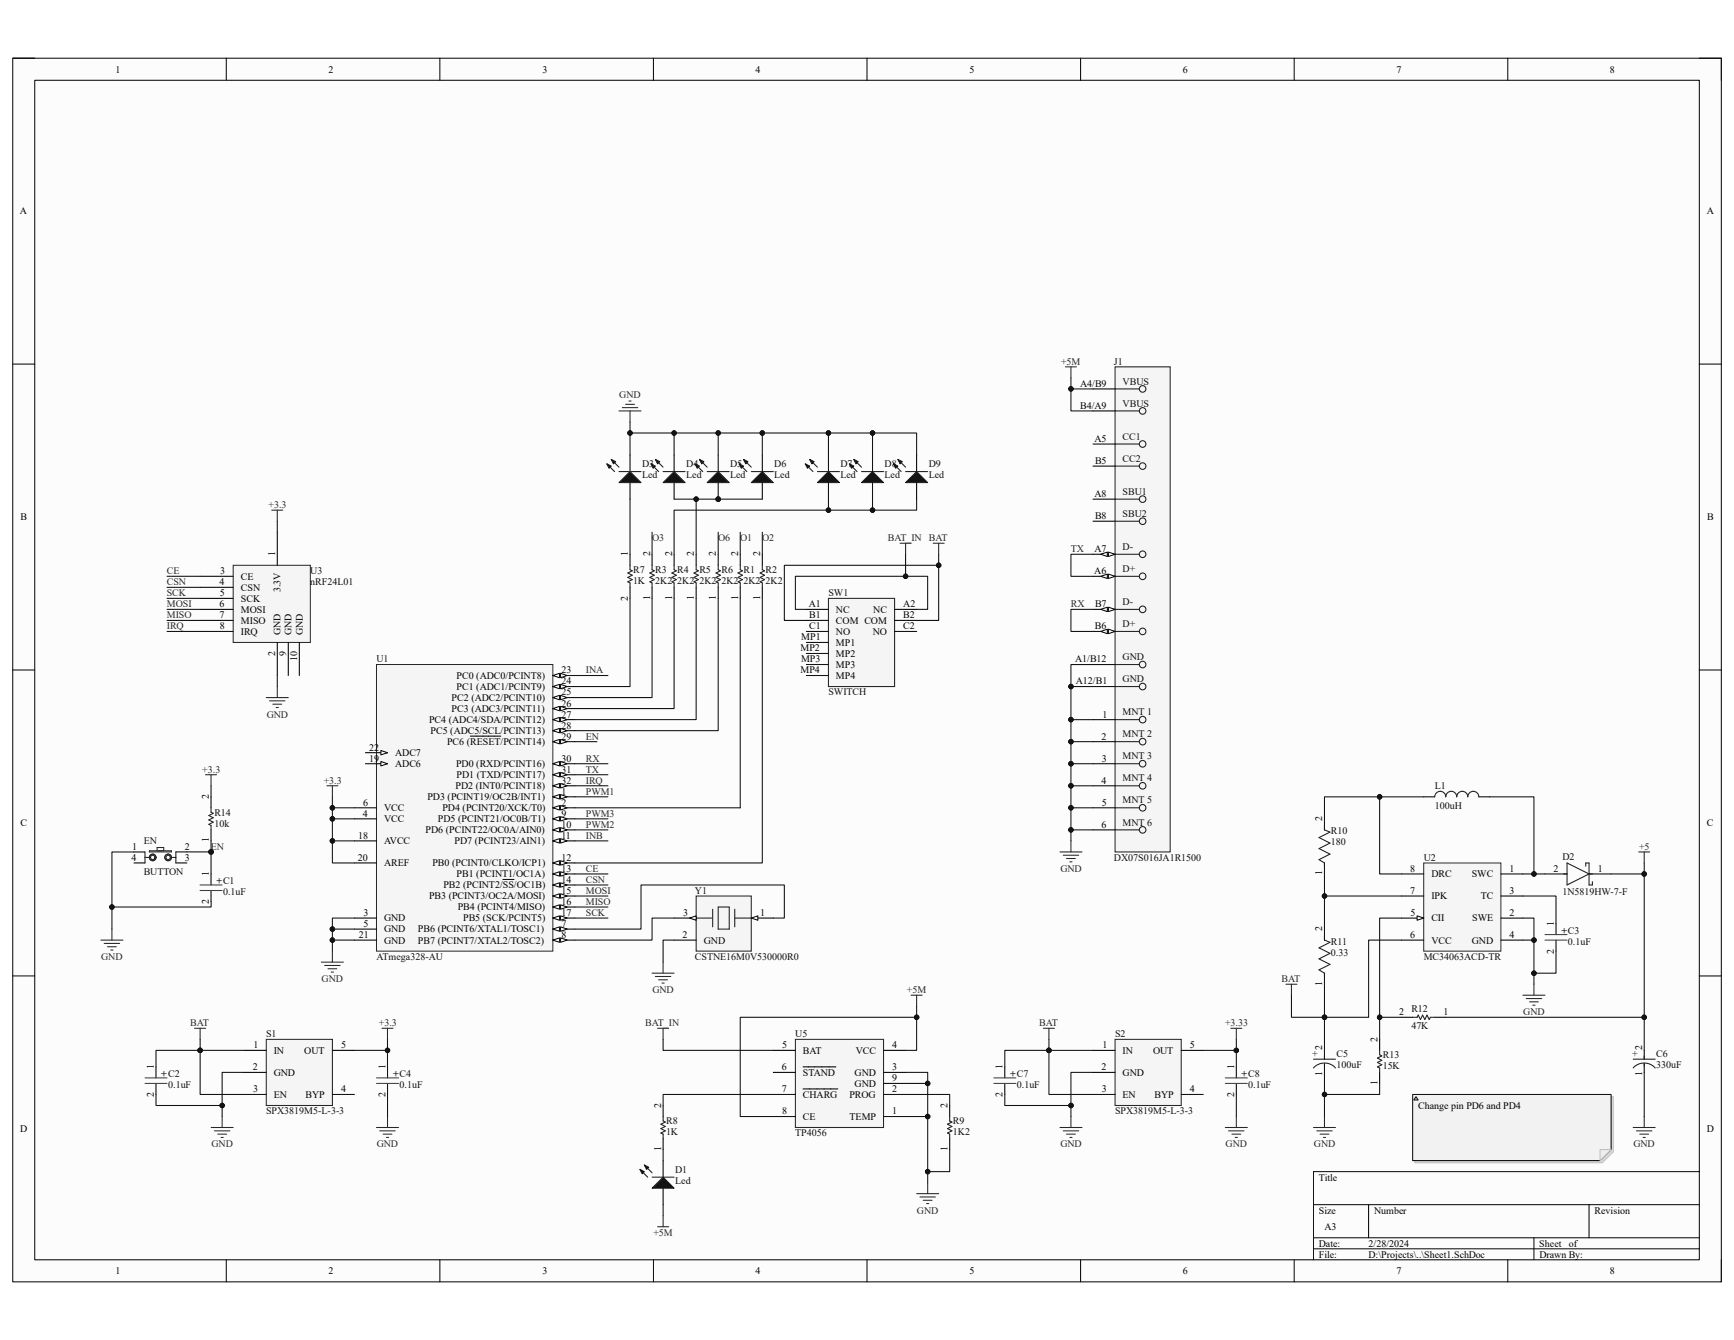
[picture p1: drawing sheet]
<svg xmlns="http://www.w3.org/2000/svg" width="279mm" height="216mm" viewBox="0 0 279 216" stroke-linecap="round" stroke-linejoin="round" font-family="sans-serif">
<defs><g id="words">
<g font-size="1.6">
<text x="18.6" y="11.7">1</text>
<text x="52.9" y="11.7">2</text>
<text x="87.4" y="11.7">3</text>
<text x="121.8" y="11.7">4</text>
<text x="156.2" y="11.7">5</text>
<text x="190.6" y="11.7">6</text>
<text x="225" y="11.7">7</text>
<text x="259.4" y="11.7">8</text>
<text x="3.2" y="34.5">A</text>
<text x="275" y="34.5">A</text>
<text x="174" y="62.3">A4/B9</text>
<text x="174" y="65.9">B4/A9</text>
<text x="176.4" y="71.2">A5</text>
<text x="176.4" y="74.8">B5</text>
<text x="3.3" y="83.9">B</text>
<text x="176.4" y="80.1">A8</text>
<text x="176.4" y="83.6">B8</text>
<text x="275.1" y="83.9">B</text>
<text x="44.3" y="89.7" transform="rotate(-90 44.3 89.7)">1</text>
<text x="101.2" y="89.7" transform="rotate(-90 101.2 89.7)">1</text>
<text x="104.7" y="89.7" transform="rotate(-90 104.7 89.7)">2</text>
<text x="108.3" y="89.7" transform="rotate(-90 108.3 89.7)">2</text>
<text x="111.8" y="89.7" transform="rotate(-90 111.8 89.7)">2</text>
<text x="115.4" y="89.7" transform="rotate(-90 115.4 89.7)">2</text>
<text x="118.9" y="89.7" transform="rotate(-90 118.9 89.7)">2</text>
<text x="122.5" y="89.7" transform="rotate(-90 122.5 89.7)">2</text>
<text x="176.4" y="88.9">A7</text>
<text x="35.4" y="94.3">4</text>
<text x="35.5" y="92.5">3</text>
<text x="38.8" y="93.4">CE</text>
<text x="38.8" y="95.2">CSN</text>
<text x="45.2" y="95.5" transform="rotate(-90 45.2 95.5)">3.3V</text>
<text x="176.3" y="92.5">A6</text>
<text x="35.4" y="97.8">6</text>
<text x="35.4" y="99.6">7</text>
<text x="35.4" y="96.1">5</text>
<text x="35.4" y="101.4">8</text>
<text x="38.8" y="96.9">SCK</text>
<text x="38.8" y="98.7">MOSI</text>
<text x="38.8" y="100.5">MISO</text>
<text x="101.2" y="96.8" transform="rotate(-90 101.2 96.8)">2</text>
<text x="104.7" y="96.6" transform="rotate(-90 104.7 96.6)">1</text>
<text x="108.3" y="96.6" transform="rotate(-90 108.3 96.6)">1</text>
<text x="111.8" y="96.6" transform="rotate(-90 111.8 96.6)">1</text>
<text x="115.4" y="96.6" transform="rotate(-90 115.4 96.6)">1</text>
<text x="118.9" y="96.6" transform="rotate(-90 118.9 96.6)">1</text>
<text x="122.5" y="96.6" transform="rotate(-90 122.5 96.6)">1</text>
<text x="130.3" y="97.8">A1</text>
<text x="130.4" y="99.6">B1</text>
<text x="130.4" y="101.4">C1</text>
<text x="134.7" y="98.7">NC</text>
<text x="134.7" y="100.5">COM COM</text>
<text x="140.7" y="98.7">NC</text>
<text x="145.5" y="97.8">A2</text>
<text x="145.5" y="99.6">B2</text>
<text x="145.5" y="101.4">C2</text>
<text x="176.4" y="101.4">B6</text>
<text x="176.4" y="97.8">B7</text>
<text x="38.8" y="102.3">IRQ</text>
<text x="44.3" y="105.7" transform="rotate(-90 44.3 105.7)">2</text>
<text x="45.2" y="102.3" transform="rotate(-90 45.2 102.3)">GND</text>
<text x="46.1" y="105.7" transform="rotate(-90 46.1 105.7)">9</text>
<text x="47" y="102.3" transform="rotate(-90 47 102.3)">GND</text>
<text x="47.9" y="106.5" transform="rotate(-90 47.9 106.5)">10</text>
<text x="48.8" y="102.3" transform="rotate(-90 48.8 102.3)">GND</text>
<text x="129" y="104.9">MP2</text>
<text x="129.1" y="106.7">MP3</text>
<text x="129.1" y="103.2">MP1</text>
<text x="134.7" y="102.3">NO</text>
<text x="134.7" y="104.1">MP1</text>
<text x="134.7" y="105.8">MP2</text>
<text x="134.7" y="107.6">MP3</text>
<text x="140.6" y="102.3">NO</text>
<text x="173.2" y="106.7">A1/B12</text>
<text x="72.8" y="112.9">PC2 (ADC2/PCINT10)</text>
<text x="73.6" y="109.4">PC0 (ADC0/PCINT8)</text>
<text x="73.6" y="111.2">PC1 (ADC1/PCINT9)</text>
<text x="90.5" y="108.5">23</text>
<text x="90.5" y="110.3">24</text>
<text x="90.5" y="112.1">25</text>
<text x="90.5" y="113.8">26</text>
<text x="129" y="108.5">MP4</text>
<text x="134.7" y="109.4">MP4</text>
<text x="173.4" y="110.3">A12/B1</text>
<text x="69.1" y="116.5">PC4 (ADC4/SDA/PCINT12)</text>
<text x="69.4" y="118.3">PC5 (ADC5/SCL/PCINT13)</text>
<text x="72.8" y="114.7">PC3 (ADC3/PCINT11)</text>
<text x="90.5" y="119.2">29</text>
<text x="90.5" y="115.6">27</text>
<text x="90.5" y="117.4">28</text>
<text x="177.5" y="119.2">2</text>
<text x="177.6" y="115.6">1</text>
<text x="59.5" y="122.7">19</text>
<text x="59.5" y="120.9">22</text>
<text x="63.7" y="123.6">ADC6</text>
<text x="63.7" y="121.8">ADC7</text>
<text x="72.1" y="120.1">PC6 (RESET/PCINT14)</text>
<text x="73.5" y="123.6">PD0 (RXD/PCINT16)</text>
<text x="73.6" y="125.3">PD1 (TXD/PCINT17)</text>
<text x="90.5" y="122.7">30</text>
<text x="90.5" y="124.5">31</text>
<text x="177.5" y="122.7">3</text>
<text x="33.7" y="128.7" transform="rotate(-90 33.7 128.7)">2</text>
<text x="58.5" y="131.6">4</text>
<text x="58.5" y="129.8">6</text>
<text x="61.9" y="130.7">VCC</text>
<text x="68.9" y="128.9">PD3 (PCINT19/OC2B/INT1)</text>
<text x="71.3" y="130.7">PD4 (PCINT20/XCK/T0)</text>
<text x="73.4" y="127.1">PD2 (INT0/PCINT18)</text>
<text x="90.5" y="126.2">32</text>
<text x="90.5" y="129.8">2</text>
<text x="90.5" y="131.6">9</text>
<text x="90.5" y="128">1</text>
<text x="177.5" y="126.2">4</text>
<text x="177.5" y="129.8">5</text>
<text x="3.3" y="133.1">C</text>
<text x="21.3" y="136.9">1</text>
<text x="29.8" y="136.9">2</text>
<text x="33.7" y="135.7" transform="rotate(-90 33.7 135.7)">1</text>
<text x="57.7" y="135.1">18</text>
<text x="61.9" y="136">AVCC</text>
<text x="61.9" y="132.5">VCC</text>
<text x="68.6" y="134.2">PD6 (PCINT22/OC0A/AIN0)</text>
<text x="70.6" y="132.5">PD5 (PCINT21/OC0B/T1)</text>
<text x="73.2" y="136">PD7 (PCINT23/AIN1)</text>
<text x="90.5" y="133.3">10</text>
<text x="90.5" y="135.1">11</text>
<text x="177.5" y="133.3">6</text>
<text x="213.1" y="132.3" transform="rotate(-90 213.1 132.3)">2</text>
<text x="275" y="133.1">C</text>
<text x="21.2" y="138.7">4</text>
<text x="29.8" y="138.7">3</text>
<text x="33.7" y="141.2" transform="rotate(-90 33.7 141.2)">1</text>
<text x="57.7" y="138.7">20</text>
<text x="61.9" y="139.6">AREF</text>
<text x="69.7" y="139.6">PB0 (PCINT0/CLKO/ICP1)</text>
<text x="71.5" y="143.1">PB2 (PCINT2/SS/OC1B)</text>
<text x="73.6" y="141.4">PB1 (PCINT1/OC1A)</text>
<text x="90.5" y="138.7">12</text>
<text x="90.5" y="140.5">13</text>
<text x="90.5" y="142.2">14</text>
<text x="213.1" y="141.1" transform="rotate(-90 213.1 141.1)">1</text>
<text x="227.2" y="140.5">8</text>
<text x="230.6" y="141.4">DRC</text>
<text x="237.2" y="141.4">SWC</text>
<text x="243.2" y="140.5">1</text>
<text x="250.3" y="140.5">2</text>
<text x="257.5" y="140.5">1</text>
<text x="33.7" y="145.6" transform="rotate(-90 33.7 145.6)">2</text>
<text x="58.5" y="149.4">5</text>
<text x="58.5" y="147.6">3</text>
<text x="61.9" y="148.5">GND</text>
<text x="69.1" y="144.9">PB3 (PCINT3/OC2A/MOSI)</text>
<text x="73.7" y="146.7">PB4 (PCINT4/MISO)</text>
<text x="74.6" y="148.5">PB5 (SCK/PCINT5)</text>
<text x="90.5" y="149.4">7</text>
<text x="90.5" y="144">15</text>
<text x="90.5" y="145.8">16</text>
<text x="90.5" y="147.6">17</text>
<text x="110.1" y="147.6">3</text>
<text x="122.5" y="147.6">1</text>
<text x="227.2" y="144">7</text>
<text x="227.3" y="147.6">5</text>
<text x="230.6" y="148.5">CII</text>
<text x="230.6" y="144.9">IPK</text>
<text x="237.2" y="148.5">SWE</text>
<text x="238.6" y="144.9">TC</text>
<text x="243.2" y="147.6">2</text>
<text x="243.2" y="144">3</text>
<text x="250.4" y="149.1" transform="rotate(-90 250.4 149.1)">1</text>
<text x="57.8" y="151.1">21</text>
<text x="61.9" y="150.2">GND</text>
<text x="61.9" y="152">GND</text>
<text x="67.4" y="150.2">PB6 (PCINT6/XTAL1/TOSC1)</text>
<text x="67.4" y="152">PB7 (PCINT7/XTAL2/TOSC2)</text>
<text x="90.5" y="151.1">8</text>
<text x="110" y="151.1">2</text>
<text x="113.4" y="152">GND</text>
<text x="213.1" y="150" transform="rotate(-90 213.1 150)">2</text>
<text x="227.2" y="151.1">6</text>
<text x="230.6" y="152">VCC</text>
<text x="237.2" y="152">GND</text>
<text x="243.2" y="151.1">4</text>
<text x="250.4" y="153.6" transform="rotate(-90 250.4 153.6)">2</text>
<text x="213.1" y="158.8" transform="rotate(-90 213.1 158.8)">1</text>
<text x="222" y="167.8" transform="rotate(-90 222 167.8)">2</text>
<text x="225.5" y="163.6">2</text>
<text x="232.6" y="163.6">1</text>
<text x="24.8" y="172.3" transform="rotate(-90 24.8 172.3)">1</text>
<text x="40.7" y="172.4">2</text>
<text x="40.9" y="168.9">1</text>
<text x="44.1" y="173.3">GND</text>
<text x="44.1" y="169.8">IN</text>
<text x="49" y="169.8">OUT</text>
<text x="54.9" y="168.9">5</text>
<text x="62.1" y="172.3" transform="rotate(-90 62.1 172.3)">1</text>
<text x="126" y="172.4">6</text>
<text x="126" y="168.9">5</text>
<text x="129.4" y="173.3">STAND</text>
<text x="129.4" y="169.8">BAT</text>
<text x="137.7" y="173.3">GND</text>
<text x="137.9" y="169.8">VCC</text>
<text x="143.8" y="168.9">4</text>
<text x="143.8" y="172.4">3</text>
<text x="161.5" y="172.3" transform="rotate(-90 161.5 172.3)">1</text>
<text x="177.5" y="172.4">2</text>
<text x="177.6" y="168.9">1</text>
<text x="180.9" y="173.3">GND</text>
<text x="180.9" y="169.8">IN</text>
<text x="185.8" y="169.8">OUT</text>
<text x="191.7" y="168.9">5</text>
<text x="198.8" y="172.3" transform="rotate(-90 198.8 172.3)">1</text>
<text x="213.1" y="173.4" transform="rotate(-90 213.1 173.4)">1</text>
<text x="213.1" y="169.2" transform="rotate(-90 213.1 169.2)">2</text>
<text x="264.6" y="173.4" transform="rotate(-90 264.6 173.4)">1</text>
<text x="264.6" y="169.2" transform="rotate(-90 264.6 169.2)">2</text>
<text x="24.8" y="176.7" transform="rotate(-90 24.8 176.7)">2</text>
<text x="40.8" y="176">3</text>
<text x="44.1" y="176.9">EN</text>
<text x="49.2" y="176.9">BYP</text>
<text x="54.9" y="176">4</text>
<text x="62.1" y="176.7" transform="rotate(-90 62.1 176.7)">2</text>
<text x="106.5" y="178.5" transform="rotate(-90 106.5 178.5)">2</text>
<text x="126" y="176">7</text>
<text x="126" y="179.5">8</text>
<text x="129.4" y="176.9">CHARG</text>
<text x="136.9" y="176.9">PROG</text>
<text x="137.7" y="175.1">GND</text>
<text x="143.8" y="179.5">1</text>
<text x="143.8" y="176">2</text>
<text x="143.8" y="174.2">9</text>
<text x="152.7" y="178.5" transform="rotate(-90 152.7 178.5)">2</text>
<text x="161.5" y="176.7" transform="rotate(-90 161.5 176.7)">2</text>
<text x="177.5" y="176">3</text>
<text x="180.9" y="176.9">EN</text>
<text x="186" y="176.9">BYP</text>
<text x="191.7" y="176">4</text>
<text x="198.8" y="176.7" transform="rotate(-90 198.8 176.7)">2</text>
<text x="222" y="174.8" transform="rotate(-90 222 174.8)">1</text>
<text x="228.5" y="178.6">Change pin PD6 and PD4</text>
<text x="3.3" y="182.4">D</text>
<text x="106.5" y="185.5" transform="rotate(-90 106.5 185.5)">1</text>
<text x="129.4" y="180.4">CE</text>
<text x="136.9" y="180.4">TEMP</text>
<text x="152.7" y="185.5" transform="rotate(-90 152.7 185.5)">1</text>
<text x="275" y="182.4">D</text>
<text x="212.5" y="190.2">Title</text>
<text x="212.5" y="195.5">Size</text>
<text x="221.4" y="195.5">Number</text>
<text x="256.9" y="195.5">Revision</text>
<text x="212.5" y="200.9">Date:</text>
<text x="212.5" y="202.6">File:</text>
<text x="213.4" y="198.2">A3</text>
<text x="220.5" y="202.6">D:\Projects\..\Sheet1.SchDoc</text>
<text x="220.5" y="200.9">2/28/2024</text>
<text x="248" y="200.9">Sheet</text>
<text x="248" y="202.6">Drawn By:</text>
<text x="252.8" y="200.9">of</text>
<text x="18.6" y="205.3">1</text>
<text x="52.9" y="205.3">2</text>
<text x="87.4" y="205.3">3</text>
<text x="121.8" y="205.3">4</text>
<text x="156.2" y="205.3">5</text>
<text x="190.6" y="205.3">6</text>
<text x="225" y="205.3">7</text>
<text x="259.4" y="205.3">8</text>
</g>
<g font-size="1.6" fill="#262626">
<text x="171" y="58.8">+5M</text>
<text x="99.8" y="64.1">GND</text>
<text x="43.3" y="81.9">+3.3</text>
<text x="105.1" y="87.2">O3</text>
<text x="115.7" y="87.2">O6</text>
<text x="119.3" y="87.2">O1</text>
<text x="122.8" y="87.2">O2</text>
<text x="143" y="87.2">BAT_IN BAT</text>
<text x="172.6" y="88.9">TX</text>
<text x="26.9" y="94.3">CSN</text>
<text x="26.9" y="92.5">CE</text>
<text x="26.9" y="101.4">IRQ</text>
<text x="26.9" y="99.6">MISO</text>
<text x="26.9" y="97.8">MOSI</text>
<text x="26.9" y="96.1">SCK</text>
<text x="172.6" y="97.8">RX</text>
<text x="94.4" y="108.5">INA</text>
<text x="43" y="115.6">GND</text>
<text x="94.4" y="119.2">EN</text>
<text x="32.6" y="124.5">+3.3</text>
<text x="94.4" y="124.5">TX</text>
<text x="94.4" y="122.7">RX</text>
<text x="52.2" y="126.2">+3.3</text>
<text x="94.4" y="131.6">PWM3</text>
<text x="94.4" y="126.2">IRQ</text>
<text x="94.4" y="128">PWM1</text>
<text x="34" y="136.9">EN</text>
<text x="94.4" y="135.1">INB</text>
<text x="94.4" y="133.3">PWM2</text>
<text x="264.1" y="136.9">+5</text>
<text x="94.4" y="142.2">CSN</text>
<text x="94.4" y="140.5">CE</text>
<text x="170.9" y="140.5">GND</text>
<text x="94.4" y="147.6">SCK</text>
<text x="94.4" y="145.8">MISO</text>
<text x="94.4" y="144">MOSI</text>
<text x="16.3" y="154.7">GND</text>
<text x="51.8" y="158.2">GND</text>
<text x="105.1" y="160">GND</text>
<text x="146.1" y="160">+5M</text>
<text x="206.5" y="158.2">BAT</text>
<text x="30.6" y="165.4">BAT</text>
<text x="61" y="165.4">+3.3</text>
<text x="104" y="165.4">BAT_IN</text>
<text x="167.4" y="165.4">BAT</text>
<text x="197.4" y="165.4">+3.33</text>
<text x="245.4" y="163.6">GND</text>
<text x="34.1" y="184.9">GND</text>
<text x="60.7" y="184.9">GND</text>
<text x="170.9" y="184.9">GND</text>
<text x="197.5" y="184.9">GND</text>
<text x="211.7" y="184.9">GND</text>
<text x="263.2" y="184.9">GND</text>
<text x="147.7" y="195.5">GND</text>
<text x="105.3" y="199.1">+5M</text>
</g>
<g font-size="1.6" fill="#0e0e0e">
<text x="179.5" y="58.8">J1</text>
<text x="180.9" y="62">VBUS</text>
<text x="180.9" y="65.5">VBUS</text>
<text x="180.9" y="70.8">CC1</text>
<text x="103.5" y="75.3">D3</text>
<text x="103.5" y="77">Led</text>
<text x="110.6" y="75.3">D4</text>
<text x="110.6" y="77">Led</text>
<text x="117.6" y="75.3">D5</text>
<text x="117.6" y="77">Led</text>
<text x="124.8" y="75.3">D6</text>
<text x="124.8" y="77">Led</text>
<text x="135.4" y="75.3">D7</text>
<text x="135.4" y="77">Led</text>
<text x="142.5" y="75.3">D8</text>
<text x="142.5" y="77">Led</text>
<text x="149.6" y="75.3">D9</text>
<text x="149.6" y="77">Led</text>
<text x="180.9" y="74.4">CC2</text>
<text x="180.9" y="79.7">SBU1</text>
<text x="180.9" y="83.3">SBU2</text>
<text x="180.9" y="88.6">D-</text>
<text x="50" y="92.5">U3</text>
<text x="50" y="94.3">nRF24L01</text>
<text x="102" y="92.3">R7</text>
<text x="102" y="94.1">1K</text>
<text x="105.6" y="92.3">R3</text>
<text x="105.6" y="94.1">2K2</text>
<text x="109.1" y="92.3">R4</text>
<text x="109.1" y="94.1">2K2</text>
<text x="112.7" y="92.3">R5</text>
<text x="112.7" y="94.1">2K2</text>
<text x="116.2" y="92.3">R6</text>
<text x="116.2" y="94.1">2K2</text>
<text x="119.8" y="92.3">R1</text>
<text x="119.8" y="94.1">2K2</text>
<text x="123.4" y="92.3">R2</text>
<text x="123.4" y="94.1">2K2</text>
<text x="180.9" y="92.2">D+</text>
<text x="133.5" y="96.1">SW1</text>
<text x="180.9" y="101">D+</text>
<text x="180.9" y="97.5">D-</text>
<text x="60.7" y="106.7">U1</text>
<text x="180.9" y="106.4">GND</text>
<text x="133.5" y="112.1">SWITCH</text>
<text x="180.9" y="109.9">GND</text>
<text x="180.9" y="115.2">MNT 1</text>
<text x="180.9" y="118.8">MNT 2</text>
<text x="180.9" y="122.3">MNT 3</text>
<text x="180.9" y="125.9">MNT 4</text>
<text x="34.5" y="131.4">R14</text>
<text x="180.9" y="129.5">MNT 5</text>
<text x="231.2" y="127.1">L1</text>
<text x="231.2" y="130.3">100uH</text>
<text x="23.2" y="136">EN</text>
<text x="34.5" y="133.2">10k</text>
<text x="180.9" y="133">MNT 6</text>
<text x="214.5" y="134.4">R10</text>
<text x="214.5" y="136.2">180</text>
<text x="23.2" y="141">BUTTON</text>
<text x="34.9" y="142.4">+C1</text>
<text x="179.5" y="138.7">DX07S016JA1R1500</text>
<text x="229.4" y="138.7">U2</text>
<text x="251.8" y="138.5">D2</text>
<text x="35.9" y="144.2">0.1uF</text>
<text x="112" y="144">Y1</text>
<text x="251.8" y="144.2">1N5819HW-7-F</text>
<text x="60.7" y="154.7">ATmega328-AU</text>
<text x="112" y="154.7">CSTNE16M0V530000R0</text>
<text x="214.5" y="152.2">R11</text>
<text x="214.5" y="154">0.33</text>
<text x="229.4" y="154.7">MC34063ACD-TR</text>
<text x="251.6" y="150.4">+C3</text>
<text x="252.6" y="152.2">0.1uF</text>
<text x="42.9" y="167.1">S1</text>
<text x="128.1" y="167.1">U5</text>
<text x="179.7" y="167.1">S2</text>
<text x="227.4" y="163">R12</text>
<text x="227.4" y="165.9">47K</text>
<text x="26" y="173.5">+C2</text>
<text x="63.3" y="173.5">+C4</text>
<text x="162.8" y="173.5">+C7</text>
<text x="200.1" y="173.5">+C8</text>
<text x="211.5" y="170.3">+</text>
<text x="215.3" y="172.1">100uF</text>
<text x="215.4" y="170.3">C5</text>
<text x="222.8" y="170.5">R13</text>
<text x="222.8" y="172.3">15K</text>
<text x="263" y="170.3">+</text>
<text x="266.9" y="172.1">330uF</text>
<text x="266.9" y="170.3">C6</text>
<text x="27.1" y="175.3">0.1uF</text>
<text x="42.9" y="179.5">SPX3819M5-L-3-3</text>
<text x="64.4" y="175.3">0.1uF</text>
<text x="163.8" y="175.3">0.1uF</text>
<text x="179.7" y="179.5">SPX3819M5-L-3-3</text>
<text x="201.1" y="175.3">0.1uF</text>
<text x="107.4" y="181.1">R8</text>
<text x="107.4" y="182.9">1K</text>
<text x="128.1" y="183.1">TP4056</text>
<text x="153.5" y="181.1">R9</text>
<text x="153.5" y="182.9">1K2</text>
<text x="108.8" y="189">D1</text>
<text x="108.8" y="190.8">Led</text>
</g>
</g></defs>
<path d="M2.1 9.4h275.3v197.1h-275.3z" fill-rule="evenodd" fill="#fcfcfc"/>
<path d="M2.1 9.4h275.3v197.1h-275.3z" fill="none" stroke="#000" stroke-width=".16"/>
<path d="M5.6 12.9h268.2v190.1h-268.2z" fill-rule="evenodd" fill="#fcfcfc"/>
<g fill="none" stroke="#000" stroke-width=".16">
<path d="M2 9.4h3.6M5.6 12.9h268.2v190.1h-268.2zM36.5 9.4v3.5M70.9 9.4v3.5M105.3 9.4v3.5M139.7 9.4v3.5M174.1 9.4v3.5M208.5 9.4v3.5M243 9.4v3.5M273.8 9.4h3.6v3.5M2 58.7h3.6M273.8 58.7h3.6"/>
<path d="M2 107.9h3.6M273.8 107.9h3.6M2 157.2h3.6M273.8 157.2h3.6M211.6 194.1h62.2M211.6 199.4h62.2M220.5 194.1v5.3M247.2 199.4v3.6M256 194.1v5.3M273.8 188.8h-62.2v14.2M36.5 203v3.5M70.9 203v3.5"/>
<path d="M105.3 203v3.5M139.7 203v3.5M174.1 203v3.5M208.5 203v3.5M211.6 201.2h62.2M243 203v3.5M277.4 203v3.5"/>
</g>
<path d="M60.7 107.1h28.4v46.1h-28.4z" fill-rule="evenodd" fill="#f5f5f5"/>
<path d="M60.7 107.1h28.4v46.1h-28.4z" fill="none" stroke="#262626" stroke-width=".16"/>
<path d="M89.1 119.5h3.5" fill="none" stroke="#000" stroke-width=".17"/>
<path d="M89.1 119.5l1-.4v.8z" fill="#fbfbfb"/>
<path d="M89.1 119.5l1-.4v.8z" fill="none" stroke="#000" stroke-width=".16"/>
<path d="M90.3 119.1l1.1 .4-1.1 .4z" fill="#fbfbfb"/>
<path d="M90.3 119.1l1.1 .4-1.1 .4z" fill="none" stroke="#000" stroke-width=".16"/>
<path d="M75.8 118.6h4.9M89.1 123.1h3.5" fill="none" stroke="#000" stroke-width=".17"/>
<path d="M89.1 123.1l1-.4v.7z" fill="#fbfbfb"/>
<path d="M89.1 123.1l1-.4v.7z" fill="none" stroke="#000" stroke-width=".16"/>
<path d="M90.3 122.7l1.1 .4-1.1 .3z" fill="#fbfbfb"/>
<path d="M90.3 122.7l1.1 .4-1.1 .3z" fill="none" stroke="#000" stroke-width=".16"/>
<path d="M89.1 124.8h3.5" fill="none" stroke="#000" stroke-width=".17"/>
<path d="M89.1 124.8l1-.3v.7z" fill="#fbfbfb"/>
<path d="M89.1 124.8l1-.3v.7z" fill="none" stroke="#000" stroke-width=".16"/>
<path d="M90.3 124.5l1.1 .3-1.1 .4z" fill="#fbfbfb"/>
<path d="M90.3 124.5l1.1 .3-1.1 .4z" fill="none" stroke="#000" stroke-width=".16"/>
<path d="M89.1 126.6h3.5" fill="none" stroke="#000" stroke-width=".17"/>
<path d="M89.1 126.6l1-.4v.8z" fill="#fbfbfb"/>
<path d="M89.1 126.6l1-.4v.8z" fill="none" stroke="#000" stroke-width=".16"/>
<path d="M90.3 126.2l1.1 .4-1.1 .4z" fill="#fbfbfb"/>
<path d="M90.3 126.2l1.1 .4-1.1 .4z" fill="none" stroke="#000" stroke-width=".16"/>
<path d="M89.1 130.2h3.5" fill="none" stroke="#000" stroke-width=".17"/>
<path d="M89.1 130.2l1-.4v.7z" fill="#fbfbfb"/>
<path d="M89.1 130.2l1-.4v.7z" fill="none" stroke="#000" stroke-width=".16"/>
<path d="M90.3 129.8l1.1 .4-1.1 .3z" fill="#fbfbfb"/>
<path d="M90.3 129.8l1.1 .4-1.1 .3z" fill="none" stroke="#000" stroke-width=".16"/>
<path d="M57.1 130.2h3.6M57.1 149.7h3.6M89.1 149.7h3.5" fill="none" stroke="#000" stroke-width=".17"/>
<path d="M89.1 149.7l1-.4v.8z" fill="#fbfbfb"/>
<path d="M89.1 149.7l1-.4v.8z" fill="none" stroke="#000" stroke-width=".16"/>
<path d="M90.3 149.3l1.1 .4-1.1 .4z" fill="#fbfbfb"/>
<path d="M90.3 149.3l1.1 .4-1.1 .4z" fill="none" stroke="#000" stroke-width=".16"/>
<path d="M89.1 151.5h3.5" fill="none" stroke="#000" stroke-width=".17"/>
<path d="M89.1 151.5l1-.4v.7z" fill="#fbfbfb"/>
<path d="M89.1 151.5l1-.4v.7z" fill="none" stroke="#000" stroke-width=".16"/>
<path d="M90.3 151.1l1.1 .4-1.1 .3z" fill="#fbfbfb"/>
<path d="M90.3 151.1l1.1 .4-1.1 .3z" fill="none" stroke="#000" stroke-width=".16"/>
<path d="M89.1 131.9h3.5" fill="none" stroke="#000" stroke-width=".17"/>
<path d="M89.1 131.9l1-.3v.7z" fill="#fbfbfb"/>
<path d="M89.1 131.9l1-.3v.7z" fill="none" stroke="#000" stroke-width=".16"/>
<path d="M90.3 131.6l1.1 .3-1.1 .4z" fill="#fbfbfb"/>
<path d="M90.3 131.6l1.1 .3-1.1 .4z" fill="none" stroke="#000" stroke-width=".16"/>
<path d="M89.1 133.7h3.5" fill="none" stroke="#000" stroke-width=".17"/>
<path d="M89.1 133.7l1-.4v.8z" fill="#fbfbfb"/>
<path d="M89.1 133.7l1-.4v.8z" fill="none" stroke="#000" stroke-width=".16"/>
<path d="M90.3 133.3l1.1 .4-1.1 .4z" fill="#fbfbfb"/>
<path d="M90.3 133.3l1.1 .4-1.1 .4z" fill="none" stroke="#000" stroke-width=".16"/>
<path d="M89.1 135.5h3.5" fill="none" stroke="#000" stroke-width=".17"/>
<path d="M89.1 135.5l1-.4v.7z" fill="#fbfbfb"/>
<path d="M89.1 135.5l1-.4v.7z" fill="none" stroke="#000" stroke-width=".16"/>
<path d="M90.3 135.1l1.1 .4-1.1 .3z" fill="#fbfbfb"/>
<path d="M90.3 135.1l1.1 .4-1.1 .3z" fill="none" stroke="#000" stroke-width=".16"/>
<path d="M89.1 139h3.5" fill="none" stroke="#000" stroke-width=".17"/>
<path d="M89.1 139l1-.3v.7z" fill="#fbfbfb"/>
<path d="M89.1 139l1-.3v.7z" fill="none" stroke="#000" stroke-width=".16"/>
<path d="M90.3 138.7l1.1 .3-1.1 .4z" fill="#fbfbfb"/>
<path d="M90.3 138.7l1.1 .3-1.1 .4z" fill="none" stroke="#000" stroke-width=".16"/>
<path d="M89.1 140.8h3.5" fill="none" stroke="#000" stroke-width=".17"/>
<path d="M89.1 140.8l1-.3v.7z" fill="#fbfbfb"/>
<path d="M89.1 140.8l1-.3v.7z" fill="none" stroke="#000" stroke-width=".16"/>
<path d="M90.3 140.5l1.1 .3-1.1 .4z" fill="#fbfbfb"/>
<path d="M90.3 140.5l1.1 .3-1.1 .4z" fill="none" stroke="#000" stroke-width=".16"/>
<path d="M89.1 142.6h3.5" fill="none" stroke="#000" stroke-width=".17"/>
<path d="M89.1 142.6l1-.4v.7z" fill="#fbfbfb"/>
<path d="M89.1 142.6l1-.4v.7z" fill="none" stroke="#000" stroke-width=".16"/>
<path d="M90.3 142.2l1.1 .4-1.1 .3z" fill="#fbfbfb"/>
<path d="M90.3 142.2l1.1 .4-1.1 .3z" fill="none" stroke="#000" stroke-width=".16"/>
<path d="M81 141.7h1.8M89.1 144.4h3.5" fill="none" stroke="#000" stroke-width=".17"/>
<path d="M89.1 144.4l1-.4v.7z" fill="#fbfbfb"/>
<path d="M89.1 144.4l1-.4v.7z" fill="none" stroke="#000" stroke-width=".16"/>
<path d="M90.3 144l1.1 .4-1.1 .3z" fill="#fbfbfb"/>
<path d="M90.3 144l1.1 .4-1.1 .3z" fill="none" stroke="#000" stroke-width=".16"/>
<path d="M89.1 146.1h3.5" fill="none" stroke="#000" stroke-width=".17"/>
<path d="M89.1 146.1l1-.3v.7z" fill="#fbfbfb"/>
<path d="M89.1 146.1l1-.3v.7z" fill="none" stroke="#000" stroke-width=".16"/>
<path d="M90.3 145.8l1.1 .3-1.1 .4z" fill="#fbfbfb"/>
<path d="M90.3 145.8l1.1 .3-1.1 .4z" fill="none" stroke="#000" stroke-width=".16"/>
<path d="M89.1 147.9h3.5" fill="none" stroke="#000" stroke-width=".17"/>
<path d="M89.1 147.9l1-.3v.7z" fill="#fbfbfb"/>
<path d="M89.1 147.9l1-.3v.7z" fill="none" stroke="#000" stroke-width=".16"/>
<path d="M90.3 147.6l1.1 .3-1.1 .4z" fill="#fbfbfb"/>
<path d="M90.3 147.6l1.1 .3-1.1 .4z" fill="none" stroke="#000" stroke-width=".16"/>
<path d="M89.1 108.8h3.5M57.1 135.5h3.6M57.1 139h3.6M57.1 151.5h3.6" fill="none" stroke="#000" stroke-width=".17"/>
<path d="M89.1 108.8l1-.3v.7z" fill="#fbfbfb"/>
<path d="M89.1 108.8l1-.3v.7z" fill="none" stroke="#000" stroke-width=".16"/>
<path d="M90.3 108.5l1.1 .3-1.1 .4z" fill="#fbfbfb"/>
<path d="M90.3 108.5l1.1 .3-1.1 .4z" fill="none" stroke="#000" stroke-width=".16"/>
<path d="M89.1 110.6h3.5" fill="none" stroke="#000" stroke-width=".17"/>
<path d="M89.1 110.6l1-.3v.7z" fill="#fbfbfb"/>
<path d="M89.1 110.6l1-.3v.7z" fill="none" stroke="#000" stroke-width=".16"/>
<path d="M90.3 110.3l1.1 .3-1.1 .4z" fill="#fbfbfb"/>
<path d="M90.3 110.3l1.1 .3-1.1 .4z" fill="none" stroke="#000" stroke-width=".16"/>
<path d="M89.1 112.4h3.5" fill="none" stroke="#000" stroke-width=".17"/>
<path d="M89.1 112.4l1-.4v.7z" fill="#fbfbfb"/>
<path d="M89.1 112.4l1-.4v.7z" fill="none" stroke="#000" stroke-width=".16"/>
<path d="M90.3 112l1.1 .4-1.1 .3z" fill="#fbfbfb"/>
<path d="M90.3 112l1.1 .4-1.1 .3z" fill="none" stroke="#000" stroke-width=".16"/>
<path d="M89.1 114.2h3.5" fill="none" stroke="#000" stroke-width=".17"/>
<path d="M89.1 114.2l1-.4v.7z" fill="#fbfbfb"/>
<path d="M89.1 114.2l1-.4v.7z" fill="none" stroke="#000" stroke-width=".16"/>
<path d="M90.3 113.8l1.1 .4-1.1 .3z" fill="#fbfbfb"/>
<path d="M90.3 113.8l1.1 .4-1.1 .3z" fill="none" stroke="#000" stroke-width=".16"/>
<path d="M89.1 115.9h3.5" fill="none" stroke="#000" stroke-width=".17"/>
<path d="M89.1 115.9l1-.3v.7z" fill="#fbfbfb"/>
<path d="M89.1 115.9l1-.3v.7z" fill="none" stroke="#000" stroke-width=".16"/>
<path d="M90.3 115.6l1.1 .3-1.1 .4z" fill="#fbfbfb"/>
<path d="M90.3 115.6l1.1 .3-1.1 .4z" fill="none" stroke="#000" stroke-width=".16"/>
<path d="M89.1 117.7h3.5" fill="none" stroke="#000" stroke-width=".17"/>
<path d="M89.1 117.7l1-.3v.7z" fill="#fbfbfb"/>
<path d="M89.1 117.7l1-.3v.7z" fill="none" stroke="#000" stroke-width=".16"/>
<path d="M90.3 117.4l1.1 .3-1.1 .4z" fill="#fbfbfb"/>
<path d="M90.3 117.4l1.1 .3-1.1 .4z" fill="none" stroke="#000" stroke-width=".16"/>
<path d="M57.1 131.9h3.6M58.9 123.1h3.5M57.1 147.9h3.6" fill="none" stroke="#000" stroke-width=".17"/>
<path d="M61.4 122.7l1 .4-1 .3z" fill="#fbfbfb"/>
<path d="M61.4 122.7l1 .4-1 .3z" fill="none" stroke="#000" stroke-width=".16"/>
<path d="M58.9 121.3h3.5" fill="none" stroke="#000" stroke-width=".17"/>
<path d="M61.4 120.9l1 .4-1 .3z" fill="#fbfbfb"/>
<path d="M61.4 120.9l1 .4-1 .3z" fill="none" stroke="#000" stroke-width=".16"/>
<path d="M89.1 128.4h3.5" fill="none" stroke="#000" stroke-width=".17"/>
<path d="M89.1 128.4l1-.4v.7z" fill="#fbfbfb"/>
<path d="M89.1 128.4l1-.4v.7z" fill="none" stroke="#000" stroke-width=".16"/>
<path d="M90.3 128l1.1 .4-1.1 .3z" fill="#fbfbfb"/>
<path d="M90.3 128l1.1 .4-1.1 .3z" fill="none" stroke="#000" stroke-width=".16"/>
<path d="M112.2 144.4h8.9v8.8h-8.9z" fill-rule="evenodd" fill="#f5f5f5"/>
<path d="M112.2 144.4h8.9v8.8h-8.9z" fill="none" stroke="#262626" stroke-width=".17"/>
<path d="M112.2 147.9h2.5M114.8 146.5v2.8M115.7 146.1h1.8v3.6h-1.8zM118.4 146.5v2.8M118.4 147.9h2.7" fill="none" stroke="#1c1c1c" stroke-width=".17"/>
<path d="M121.1 147.9h3.5" fill="none" stroke="#000" stroke-width=".17"/>
<path d="M121.1 147.9l1-.3v.7z" fill="#fbfbfb"/>
<path d="M121.1 147.9l1-.3v.7z" fill="none" stroke="#000" stroke-width=".16"/>
<path d="M108.6 147.9h3.6" fill="none" stroke="#000" stroke-width=".17"/>
<path d="M111.1 147.9l1.1-.3v.7z" fill="#fbfbfb"/>
<path d="M111.1 147.9l1.1-.3v.7z" fill="none" stroke="#000" stroke-width=".16"/>
<path d="M108.6 151.5h3.6" fill="none" stroke="#000" stroke-width=".17"/>
<path d="M16.3 151.5h3.5M16.8 152h2.5M17.3 152.5h1.4M17.9 153.1h.3M18 149.7v1.8M105.1 156.8h3.5M105.6 157.3h2.5M106.1 157.9h1.5M106.7 158.4h.3M106.8 155v1.8" fill="none" stroke="#262626" stroke-width=".17"/>
<circle cx="34" cy="137.3" r=".35" fill="#0e0e0e"/>
<circle cx="34" cy="137.3" r=".35" fill="none" stroke="#0e0e0e" stroke-width=".16"/>
<g fill="none" stroke="#262626" stroke-width=".17">
<path d="M43.8 82.2h1.8M44.7 82.2v1.8M42.9 112.4h3.6M43.4 112.9h2.5M44 113.5h1.4M44.5 114h.4M44.7 110.6v1.8M24.1 137.1h3.5v.2h-3.5zM25.3 137.1v-.5h1.1v.5M33.1 124.8h1.8M34 124.8v1.8M52.7 126.6h1.7"/>
<path d="M53.6 126.6v1.8M51.8 155h3.5M52.3 155.6h2.5M52.8 156.1h1.5M53.4 156.6h.3M53.6 153.2v1.8"/>
<circle cx="24.6" cy="138.1" r=".53"/>
<circle cx="27.1" cy="138.1" r=".53"/>
</g>
<g fill="none" stroke="#000" stroke-width=".17">
<path d="M105.1 89.3v1.8M105.1 94.6v1.8M108.6 89.3v1.8M108.6 94.6v1.8M112.2 89.3v1.8M112.2 94.6v1.8M115.7 89.3v1.8M115.7 94.6v1.8M119.3 89.3v1.8M119.3 94.6v1.8M122.8 89.3v1.8M122.8 94.6v1.8"/>
<path d="M21.6 137.3h1.7M21.6 139h1.8M28.3 137.3h1.8M28.3 139h1.8M34 128.4v1.8M34 133.7v1.8M34 140.8v1.8M34 143.5v1.8"/>
</g>
<g fill="none" stroke="#1c1c1c" stroke-width=".17">
<path d="M105.1 91.1v.7l.3 .2-.7 .3 .7 .4-.7 .3 .7 .4-.7 .3 .4 .2v.7M108.6 91.1v.7l.4 .2-.7 .3 .7 .4-.7 .3 .7 .4-.7 .3 .3 .2v.7M112.2 91.1v.7l.3 .2-.7 .3 .7 .4-.7 .3 .7 .4-.7 .3 .4 .2v.7M115.7 91.1v.7l.4 .2-.7 .3 .7 .4-.7 .3 .7 .4-.7 .3 .3 .2v.7M119.3 91.1v.7l.3 .2-.7 .3 .7 .4-.7 .3 .7 .4-.7 .3 .4 .2v.7M122.8 91.1v.7l.4 .2-.7 .3 .7 .4-.7 .3 .7 .4-.7 .3 .3 .2v.7M23.4 138.1h.8M23.4 137.3v1.7M25 138.2a.35 .35 0 0 0-.5-.4 .35 .35 0 0 0-.1 .6 .35 .35 0 0 0 .5-.1M27.4 138.2a.35 .35 0 0 0-.4-.4 .35 .35 0 0 0-.1 .6 .35 .35 0 0 0 .5-.1M27.4 138.1h.9M28.3 137.3v1.7"/>
<path d="M34 130.2v.7l.4 .1-.8 .4 .8 .4-.8 .3 .8 .4-.8 .3 .4 .2v.7"/>
</g>
<path d="M32.2 143.5h3.6M32.2 142.6h3.6" fill="none" stroke="#404040" stroke-width=".17"/>
<path d="M37.6 91.1h12.4v12.4h-12.4z" fill-rule="evenodd" fill="#f5f5f5"/>
<path d="M37.6 91.1h12.4v12.4h-12.4z" fill="none" stroke="#262626" stroke-width=".16"/>
<path d="M32.2 92.9h5.4M32.2 94.6h5.4M32.2 96.4h5.4M32.2 98.2h5.4M32.2 100h5.4M44.7 85.8v5.3M32.2 101.7h5.4M44.7 103.5v5.3M46.5 103.5v5.3M48.2 103.5v5.3M62.4 171.9v1.8M62.4 174.6v1.7" fill="none" stroke="#000" stroke-width=".17"/>
<path d="M60.7 174.6h3.5M60.7 173.7h3.5" fill="none" stroke="#404040" stroke-width=".17"/>
<path d="M61.5 165.7h1.8M62.4 165.7v1.8" fill="none" stroke="#262626" stroke-width=".17"/>
<path d="M42.9 167.5h10.7v10.6h-10.7z" fill-rule="evenodd" fill="#f5f5f5"/>
<g fill="none" stroke="#262626" stroke-width=".17">
<path d="M31.4 165.7h1.7M32.2 165.7v1.8M35.8 179.9v1.8M42.9 167.5h10.7v10.6h-10.7zM62.4 179.9v1.8M34 181.7h3.6M34.6 182.2h2.4M35.1 182.7h1.4M35.6 183.3h.4M60.7 181.7h3.5M61.2 182.2h2.5M61.7 182.7h1.5"/>
<path d="M62.3 183.3h.3"/>
</g>
<path d="M25.1 171.9v1.8M25.1 174.6v1.7M39.3 176.3h3.6M39.3 172.8h3.6M39.3 169.2h3.6M53.6 169.2h3.5M53.6 176.3h3.5" fill="none" stroke="#000" stroke-width=".17"/>
<path d="M23.4 174.6h3.5M23.4 173.7h3.5" fill="none" stroke="#404040" stroke-width=".17"/>
<path d="M128.2 167.5h14.2v14.2h-14.2z" fill-rule="evenodd" fill="#f5f5f5"/>
<path d="M128.2 167.5h14.2v14.2h-14.2zM146.8 160.3h1.8M147.7 160.3v1.8M147.7 192.3h3.5M148.2 192.9h2.5M148.8 193.4h1.4M149.3 193.9h.3M149.5 190.6v1.7" fill="none" stroke="#262626" stroke-width=".17"/>
<g fill="none" stroke="#000" stroke-width=".17">
<path d="M106.8 178.1v1.8M124.6 169.2h3.6M124.6 172.8h3.6M124.6 179.9h3.6M124.6 176.3h3.6M129.4 175.5h5.6M129.4 171.9h5.3M142.4 179.9h3.5M142.4 176.3h3.5M142.4 169.2h3.5M142.4 172.8h3.5M142.4 174.6h3.5"/>
<path d="M153 178.1v1.8M106.8 183.4v1.8M106.8 187v2.7M106.8 191.4v2.7M153 183.4v1.8"/>
</g>
<path d="M106.8 179.9v.7l.4 .2-.7 .3 .7 .4-.7 .3 .7 .4-.7 .4 .3 .1v.7M153 179.9v.7l.4 .2-.7 .3 .7 .4-.7 .3 .7 .4-.7 .4 .3 .1v.7" fill="none" stroke="#1c1c1c" stroke-width=".17"/>
<path d="M105.1 191.4l1.7-1.7 1.8 1.7z" fill="#1c1c1c"/>
<path d="M103.1 188.4l1.3 1.3M103.8 187.7l1.3 1.3M105.1 191.4l1.7-1.7 1.8 1.7z" fill="none" stroke="#1c1c1c" stroke-width=".17"/>
<path d="M103.8 187.7l.7 .4-.3 .3z" fill="#1c1c1c"/>
<path d="M103.8 187.7l.7 .4-.3 .3z" fill="none" stroke="#1c1c1c" stroke-width=".17"/>
<path d="M103.1 188.4l.7 .4-.3 .3z" fill="#1c1c1c"/>
<path d="M103.1 188.4l.7 .4-.3 .3zM105.1 189.7h3.5" fill="none" stroke="#1c1c1c" stroke-width=".17"/>
<path d="M106 165.7h1.7M106.8 165.7v1.8M106 197.7h1.7M106.8 195.9v1.8" fill="none" stroke="#262626" stroke-width=".17"/>
<path d="M133.5 96.4h10.6v14.2h-10.6z" fill-rule="evenodd" fill="#f5f5f5"/>
<path d="M133.5 96.4h10.6v14.2h-10.6zM145 87.5h1.8M145.9 87.5v1.8M150.4 87.5h1.7M151.2 87.5v1.8" fill="none" stroke="#262626" stroke-width=".17"/>
<path d="M129.9 98.2h3.6M129.9 100h3.6M144.1 98.2h3.6M144.1 100h3.6M129.9 101.7h3.6M129.9 103.5h3.6M129.9 105.3h3.6M129.9 107.1h3.6M129.9 108.8h3.6M144.1 101.7h3.6" fill="none" stroke="#000" stroke-width=".17"/>
<path d="M229.4 139h12.4v14.2h-12.4z" fill-rule="evenodd" fill="#f5f5f5"/>
<path d="M229.4 139h12.4v14.2h-12.4z" fill="none" stroke="#262626" stroke-width=".16"/>
<path d="M225.8 147.9h3.6M241.8 140.8h3.6M241.8 147.9h3.6M241.8 144.4h3.6M241.8 151.5h3.6" fill="none" stroke="#000" stroke-width=".17"/>
<path d="M228.3 147.6l1.1 .3-1.1 .4z" fill="#fbfbfb"/>
<path d="M228.3 147.6l1.1 .3-1.1 .4z" fill="none" stroke="#000" stroke-width=".16"/>
<g fill="none" stroke="#000" stroke-width=".17">
<path d="M101.5 73.3v2.7M101.5 77.8v2.6M101.5 89.3v1.8M101.5 94.6v1.8M213.4 130.2v3.5M213.4 139v3.6M229.4 128.4h1.8M238.3 128.4h1.8M213.4 147.9v3.6M213.4 156.8v3.5M225.8 151.5h3.6M225.8 144.4h3.6"/>
<path d="M225.8 140.8h3.6M248.9 140.8h3.6M250.7 148.8v1.8M250.7 151.5v1.7M256 140.8h3.6M213.4 169.2v1.5M213.4 171.4v1.4M222.3 167.5v1.7M222.3 172.8v1.8M225.8 163.9h1.8M231.2 163.9h1.8M264.9 169.2v1.5"/>
<path d="M264.9 171.4v1.4"/>
</g>
<g fill="none" stroke="#1c1c1c" stroke-width=".17">
<path d="M101.5 91.1v.7l.4 .2-.7 .3 .7 .4-.7 .3 .7 .4-.7 .3 .3 .2v.7M213.4 133.2v.5l.9 .4-1.8 .8 1.8 .9-1.8 .9 1.8 .9-1.8 .9 .9 .5v.6M231.2 128.4a.89 .89 0 0 1 .9-.9 .89 .89 0 0 1 .9 .9 .88 .88 0 0 1 .8-.9 .88 .88 0 0 1 .9 .9 .89 .89 0 0 1 .9-.9 .89 .89 0 0 1 .9 .9 .89 .89 0 0 1 .9-.9 .89 .89 0 0 1 .9 .9M252.5 139l3.5 1.8-3.5 1.8zM255.5 139.6v-.6h.5v3.6h.6v-.5M213.4 150.9v.6l.9 .3-1.8 .9 1.8 .9-1.8 .9 1.8 .9-1.8 .9 .9 .5v.5M252 140.8h.5M256 140.8h.6M211.6 170.7h3.6M211.6 172.1a2.38 2.38 0 0 1 3.6 0M213.4 170.1v.6M213.4 171.4v.3"/>
<path d="M222.3 169.2v.7l.4 .2-.8 .4 .8 .3-.8 .4 .8 .3-.8 .4 .4 .2v.7M227.6 163.9h.7l.2-.3 .4 .7 .3-.7 .4 .7 .3-.7 .4 .7 .2-.4h.7M263.2 172.1a2.38 2.38 0 0 1 3.5 0M263.2 170.7h3.5M264.9 170.1v.6M264.9 171.4v.3"/>
</g>
<g fill="none" stroke="#262626" stroke-width=".17">
<path d="M264 137.3h1.8M264.9 137.3v1.7M207.2 158.6h1.8M208.1 158.6v1.7M247.2 158.6v1.7M213.4 179.9v1.8M245.4 160.3h3.5M245.9 160.9h2.5M246.5 161.4h1.4M247 162h.3M264.9 179.9v1.8M211.6 181.7h3.6"/>
<path d="M212.2 182.2h2.5M212.7 182.7h1.4M213.2 183.3h.4M263.2 181.7h3.5M263.7 182.2h2.5M264.2 182.7h1.4M264.8 183.3h.3"/>
</g>
<path d="M248.9 151.5h3.6M248.9 150.6h3.6" fill="none" stroke="#404040" stroke-width=".17"/>
<path d="M99.7 77.8l1.8-1.8 1.8 1.8z" fill="#1c1c1c"/>
<path d="M97.8 74.7l1.2 1.3M98.5 74l1.2 1.3M99.7 77.8l1.8-1.8 1.8 1.8z" fill="none" stroke="#1c1c1c" stroke-width=".17"/>
<path d="M98.5 74l.7 .4-.4 .3z" fill="#1c1c1c"/>
<path d="M98.5 74l.7 .4-.4 .3z" fill="none" stroke="#1c1c1c" stroke-width=".17"/>
<path d="M97.8 74.7l.7 .4-.4 .3z" fill="#1c1c1c"/>
<path d="M97.8 74.7l.7 .4-.4 .3zM99.7 76h3.6" fill="none" stroke="#1c1c1c" stroke-width=".17"/>
<path d="M99.7 66.2h3.6M100.3 65.7h2.5M100.8 65.1h1.4M101.3 64.6h.4M101.5 66.2v1.8" fill="none" stroke="#262626" stroke-width=".17"/>
<path d="M108.6 73.3v2.7M108.6 77.8v2.6" fill="none" stroke="#000" stroke-width=".17"/>
<path d="M108.6 76l1.8 1.8h-3.6z" fill="#1c1c1c"/>
<path d="M104.9 74.7l1.2 1.3M105.6 74l1.2 1.3M108.6 76l1.8 1.8h-3.6z" fill="none" stroke="#1c1c1c" stroke-width=".17"/>
<path d="M105.6 74l.7 .4-.3 .3z" fill="#1c1c1c"/>
<path d="M105.6 74l.7 .4-.3 .3z" fill="none" stroke="#1c1c1c" stroke-width=".17"/>
<path d="M104.9 74.7l.7 .4-.4 .3z" fill="#1c1c1c"/>
<path d="M104.9 74.7l.7 .4-.4 .3zM106.8 76h3.6" fill="none" stroke="#1c1c1c" stroke-width=".17"/>
<path d="M133.5 73.3v2.7M133.5 77.8v2.6" fill="none" stroke="#000" stroke-width=".17"/>
<path d="M131.7 77.8l1.8-1.8 1.8 1.8z" fill="#1c1c1c"/>
<path d="M129.8 74.7l1.2 1.3M130.5 74l1.2 1.3M131.7 77.8l1.8-1.8 1.8 1.8z" fill="none" stroke="#1c1c1c" stroke-width=".17"/>
<path d="M130.5 74l.7 .4-.4 .3z" fill="#1c1c1c"/>
<path d="M130.5 74l.7 .4-.4 .3z" fill="none" stroke="#1c1c1c" stroke-width=".17"/>
<path d="M129.8 74.7l.7 .4-.4 .3z" fill="#1c1c1c"/>
<path d="M129.8 74.7l.7 .4-.4 .3zM131.7 76h3.6" fill="none" stroke="#1c1c1c" stroke-width=".17"/>
<circle cx="115.7" cy="80.4" r=".35" fill="#0e0e0e"/>
<circle cx="115.7" cy="80.4" r=".35" fill="none" stroke="#0e0e0e" stroke-width=".16"/>
<path d="M115.7 77.8v2.6" fill="none" stroke="#000" stroke-width=".17"/>
<circle cx="115.7" cy="80.4" r=".35" fill="#0e0e0e"/>
<circle cx="115.7" cy="80.4" r=".35" fill="none" stroke="#0e0e0e" stroke-width=".16"/>
<path d="M115.7 73.3v2.7" fill="none" stroke="#000" stroke-width=".17"/>
<path d="M113.9 77.8l1.8-1.8 1.8 1.8z" fill="#1c1c1c"/>
<path d="M112 74.7l1.2 1.3M112.7 74l1.2 1.3M113.9 77.8l1.8-1.8 1.8 1.8z" fill="none" stroke="#1c1c1c" stroke-width=".17"/>
<path d="M112.7 74l.7 .4-.3 .3z" fill="#1c1c1c"/>
<path d="M112.7 74l.7 .4-.3 .3z" fill="none" stroke="#1c1c1c" stroke-width=".17"/>
<path d="M112 74.7l.7 .4-.4 .3z" fill="#1c1c1c"/>
<path d="M112 74.7l.7 .4-.4 .3zM113.9 76h3.6" fill="none" stroke="#1c1c1c" stroke-width=".17"/>
<path d="M140.6 73.3v2.7M140.6 77.8v2.6" fill="none" stroke="#000" stroke-width=".17"/>
<path d="M140.6 76l1.8 1.8h-3.6z" fill="#1c1c1c"/>
<path d="M136.9 74.7l1.2 1.3M137.6 74l1.2 1.3M140.6 76l1.8 1.8h-3.6z" fill="none" stroke="#1c1c1c" stroke-width=".17"/>
<path d="M137.6 74l.7 .4-.4 .3z" fill="#1c1c1c"/>
<path d="M137.6 74l.7 .4-.4 .3z" fill="none" stroke="#1c1c1c" stroke-width=".17"/>
<path d="M136.9 74.7l.7 .4-.4 .3z" fill="#1c1c1c"/>
<path d="M136.9 74.7l.7 .4-.4 .3zM138.8 76h3.6" fill="none" stroke="#1c1c1c" stroke-width=".17"/>
<path d="M122.8 73.3v2.7M122.8 77.8v2.6" fill="none" stroke="#000" stroke-width=".17"/>
<path d="M121.1 77.8l1.7-1.8 1.8 1.8z" fill="#1c1c1c"/>
<path d="M119.1 74.7l1.2 1.3M119.8 74l1.3 1.3M121.1 77.8l1.7-1.8 1.8 1.8z" fill="none" stroke="#1c1c1c" stroke-width=".17"/>
<path d="M119.8 74l.7 .4-.3 .3z" fill="#1c1c1c"/>
<path d="M119.8 74l.7 .4-.3 .3z" fill="none" stroke="#1c1c1c" stroke-width=".17"/>
<path d="M119.1 74.7l.7 .4-.3 .3z" fill="#1c1c1c"/>
<path d="M119.1 74.7l.7 .4-.3 .3zM121.1 76h3.5" fill="none" stroke="#1c1c1c" stroke-width=".17"/>
<path d="M147.7 73.3v2.7M147.7 77.8v2.6" fill="none" stroke="#000" stroke-width=".17"/>
<path d="M145.9 77.8l1.8-1.8 1.8 1.8z" fill="#1c1c1c"/>
<path d="M144 74.7l1.2 1.3M144.7 74l1.2 1.3M145.9 77.8l1.8-1.8 1.8 1.8z" fill="none" stroke="#1c1c1c" stroke-width=".17"/>
<path d="M144.7 74l.7 .4-.4 .3z" fill="#1c1c1c"/>
<path d="M144.7 74l.7 .4-.4 .3z" fill="none" stroke="#1c1c1c" stroke-width=".17"/>
<path d="M144 74.7l.7 .4-.4 .3z" fill="#1c1c1c"/>
<path d="M144 74.7l.7 .4-.4 .3zM145.9 76h3.6" fill="none" stroke="#1c1c1c" stroke-width=".17"/>
<path d="M30.1 137.3h3.9M34 126.6v1.8M108.6 151.5h-1.8v3.5M108.6 147.9h-3.5v3.6h-12.5M124.6 147.9h1.8v-5.3h-23.1v7.1h-10.7" fill="none" stroke="#0e0e0e" stroke-width=".17"/>
<circle cx="34" cy="137.3" r=".35" fill="#0e0e0e"/>
<circle cx="34" cy="137.3" r=".35" fill="none" stroke="#0e0e0e" stroke-width=".16"/>
<path d="M34 145.3v.8h-16" fill="none" stroke="#0e0e0e" stroke-width=".17"/>
<circle cx="18" cy="146.1" r=".35" fill="#0e0e0e"/>
<circle cx="18" cy="146.1" r=".35" fill="none" stroke="#0e0e0e" stroke-width=".16"/>
<path d="M34 135.5v5.3" fill="none" stroke="#0e0e0e" stroke-width=".17"/>
<circle cx="34" cy="137.3" r=".35" fill="#0e0e0e"/>
<circle cx="34" cy="137.3" r=".35" fill="none" stroke="#0e0e0e" stroke-width=".16"/>
<path d="M53.6 135.5h3.5" fill="none" stroke="#0e0e0e" stroke-width=".17"/>
<circle cx="53.6" cy="135.5" r=".35" fill="#0e0e0e"/>
<circle cx="53.6" cy="135.5" r=".35" fill="none" stroke="#0e0e0e" stroke-width=".16"/>
<path d="M53.6 131.9h3.5" fill="none" stroke="#0e0e0e" stroke-width=".17"/>
<circle cx="53.6" cy="131.9" r=".35" fill="#0e0e0e"/>
<circle cx="53.6" cy="131.9" r=".35" fill="none" stroke="#0e0e0e" stroke-width=".16"/>
<path d="M53.6 128.4v1.8" fill="none" stroke="#0e0e0e" stroke-width=".17"/>
<circle cx="53.6" cy="130.2" r=".35" fill="#0e0e0e"/>
<circle cx="53.6" cy="130.2" r=".35" fill="none" stroke="#0e0e0e" stroke-width=".16"/>
<path d="M57.1 151.5h-3.5v1.7" fill="none" stroke="#0e0e0e" stroke-width=".17"/>
<circle cx="53.6" cy="151.5" r=".35" fill="#0e0e0e"/>
<circle cx="53.6" cy="151.5" r=".35" fill="none" stroke="#0e0e0e" stroke-width=".16"/>
<path d="M57.1 149.7h-3.5v1.8" fill="none" stroke="#0e0e0e" stroke-width=".17"/>
<circle cx="53.6" cy="149.7" r=".35" fill="#0e0e0e"/>
<circle cx="53.6" cy="149.7" r=".35" fill="none" stroke="#0e0e0e" stroke-width=".16"/>
<circle cx="53.6" cy="151.5" r=".35" fill="#0e0e0e"/>
<circle cx="53.6" cy="151.5" r=".35" fill="none" stroke="#0e0e0e" stroke-width=".16"/>
<path d="M57.1 147.9h-3.5v1.8" fill="none" stroke="#0e0e0e" stroke-width=".17"/>
<circle cx="53.6" cy="149.7" r=".35" fill="#0e0e0e"/>
<circle cx="53.6" cy="149.7" r=".35" fill="none" stroke="#0e0e0e" stroke-width=".16"/>
<g fill="none" stroke="#0e0e0e" stroke-width=".17">
<path d="M26.9 92.9h5.3M26.9 94.6h5.3M26.9 96.4h5.3M26.9 98.2h5.3M26.9 100h5.3M44.7 84v1.7M105.1 96.4v16h-12.5M105.1 85.8v3.5M108.6 96.4v17.8h-16M112.2 96.4v19.5h-19.6M115.7 96.4v21.3h-23.1M115.7 85.8v3.5"/>
<path d="M119.3 85.8v3.5M122.8 85.8v3.5M26.9 101.7h5.3M44.7 108.8v1.8M92.6 119.5h3.6M21.6 137.3h-3.6v12.4M92.6 131.9h5.4M92.6 135.5h5.4M92.6 126.6h5.4M92.6 147.9h5.4M92.6 146.1h5.4M92.6 144.4h5.4"/>
<path d="M92.6 142.6h5.4M92.6 140.8h5.4"/>
</g>
<circle cx="18" cy="146.1" r=".35" fill="#0e0e0e"/>
<circle cx="18" cy="146.1" r=".35" fill="none" stroke="#0e0e0e" stroke-width=".16"/>
<path d="M25.1 176.3v1.8h10.7M62.4 176.3v3.6" fill="none" stroke="#0e0e0e" stroke-width=".17"/>
<circle cx="35.8" cy="178.1" r=".35" fill="#0e0e0e"/>
<circle cx="35.8" cy="178.1" r=".35" fill="none" stroke="#0e0e0e" stroke-width=".16"/>
<path d="M32.2 169.2h7.1" fill="none" stroke="#0e0e0e" stroke-width=".17"/>
<circle cx="32.2" cy="169.2" r=".35" fill="#0e0e0e"/>
<circle cx="32.2" cy="169.2" r=".35" fill="none" stroke="#0e0e0e" stroke-width=".16"/>
<path d="M57.1 169.2h5.3" fill="none" stroke="#0e0e0e" stroke-width=".17"/>
<circle cx="62.4" cy="169.2" r=".35" fill="#0e0e0e"/>
<circle cx="62.4" cy="169.2" r=".35" fill="none" stroke="#0e0e0e" stroke-width=".16"/>
<path d="M62.4 167.5v4.4" fill="none" stroke="#0e0e0e" stroke-width=".17"/>
<circle cx="62.4" cy="169.2" r=".35" fill="#0e0e0e"/>
<circle cx="62.4" cy="169.2" r=".35" fill="none" stroke="#0e0e0e" stroke-width=".16"/>
<path d="M32.2 169.2h-7.1v2.7" fill="none" stroke="#0e0e0e" stroke-width=".17"/>
<circle cx="32.2" cy="169.2" r=".35" fill="#0e0e0e"/>
<circle cx="32.2" cy="169.2" r=".35" fill="none" stroke="#0e0e0e" stroke-width=".16"/>
<path d="M32.2 167.5v8.8h7.1" fill="none" stroke="#0e0e0e" stroke-width=".17"/>
<circle cx="32.2" cy="169.2" r=".35" fill="#0e0e0e"/>
<circle cx="32.2" cy="169.2" r=".35" fill="none" stroke="#0e0e0e" stroke-width=".16"/>
<path d="M39.3 172.8h-3.5v7.1" fill="none" stroke="#0e0e0e" stroke-width=".17"/>
<circle cx="35.8" cy="178.1" r=".35" fill="#0e0e0e"/>
<circle cx="35.8" cy="178.1" r=".35" fill="none" stroke="#0e0e0e" stroke-width=".16"/>
<path d="M145.9 174.6h3.6" fill="none" stroke="#0e0e0e" stroke-width=".17"/>
<circle cx="149.5" cy="174.6" r=".35" fill="#0e0e0e"/>
<circle cx="149.5" cy="174.6" r=".35" fill="none" stroke="#0e0e0e" stroke-width=".16"/>
<path d="M145.9 176.3h7.1v1.8M153 185.2v3.6h-3.5" fill="none" stroke="#0e0e0e" stroke-width=".17"/>
<circle cx="149.5" cy="188.8" r=".35" fill="#0e0e0e"/>
<circle cx="149.5" cy="188.8" r=".35" fill="none" stroke="#0e0e0e" stroke-width=".16"/>
<path d="M124.6 176.3h-17.8v1.8M145.9 172.8h3.6v17.8M106.8 185.2v1.8M106.8 194.1v1.8" fill="none" stroke="#0e0e0e" stroke-width=".17"/>
<circle cx="149.5" cy="188.8" r=".35" fill="#0e0e0e"/>
<circle cx="149.5" cy="188.8" r=".35" fill="none" stroke="#0e0e0e" stroke-width=".16"/>
<circle cx="149.5" cy="179.9" r=".35" fill="#0e0e0e"/>
<circle cx="149.5" cy="179.9" r=".35" fill="none" stroke="#0e0e0e" stroke-width=".16"/>
<circle cx="149.5" cy="174.6" r=".35" fill="#0e0e0e"/>
<circle cx="149.5" cy="174.6" r=".35" fill="none" stroke="#0e0e0e" stroke-width=".16"/>
<path d="M106.8 167.5v1.7h17.8M145.9 179.9h3.6" fill="none" stroke="#0e0e0e" stroke-width=".17"/>
<circle cx="149.5" cy="179.9" r=".35" fill="#0e0e0e"/>
<circle cx="149.5" cy="179.9" r=".35" fill="none" stroke="#0e0e0e" stroke-width=".16"/>
<path d="M147.7 163.9h-28.4v16h5.3" fill="none" stroke="#0e0e0e" stroke-width=".17"/>
<circle cx="147.7" cy="163.9" r=".35" fill="#0e0e0e"/>
<circle cx="147.7" cy="163.9" r=".35" fill="none" stroke="#0e0e0e" stroke-width=".16"/>
<path d="M147.7 162.1v7.1h-1.8" fill="none" stroke="#0e0e0e" stroke-width=".17"/>
<circle cx="147.7" cy="163.9" r=".35" fill="#0e0e0e"/>
<circle cx="147.7" cy="163.9" r=".35" fill="none" stroke="#0e0e0e" stroke-width=".16"/>
<path d="M129.9 100h-3.5v-8.9h24.8v8.9h-3.5" fill="none" stroke="#0e0e0e" stroke-width=".17"/>
<circle cx="151.2" cy="91.1" r=".35" fill="#0e0e0e"/>
<circle cx="151.2" cy="91.1" r=".35" fill="none" stroke="#0e0e0e" stroke-width=".16"/>
<path d="M151.2 89.3v1.8" fill="none" stroke="#0e0e0e" stroke-width=".17"/>
<circle cx="151.2" cy="91.1" r=".35" fill="#0e0e0e"/>
<circle cx="151.2" cy="91.1" r=".35" fill="none" stroke="#0e0e0e" stroke-width=".16"/>
<path d="M145.9 89.3v3.6" fill="none" stroke="#0e0e0e" stroke-width=".17"/>
<circle cx="145.9" cy="92.9" r=".35" fill="#0e0e0e"/>
<circle cx="145.9" cy="92.9" r=".35" fill="none" stroke="#0e0e0e" stroke-width=".16"/>
<path d="M129.9 98.2h-1.7v-5.3h21.3v5.3h-1.8" fill="none" stroke="#0e0e0e" stroke-width=".17"/>
<circle cx="145.9" cy="92.9" r=".35" fill="#0e0e0e"/>
<circle cx="145.9" cy="92.9" r=".35" fill="none" stroke="#0e0e0e" stroke-width=".16"/>
<path d="M213.4 130.2v-1.8h8.9v12.4h3.5" fill="none" stroke="#0e0e0e" stroke-width=".17"/>
<circle cx="222.3" cy="128.4" r=".35" fill="#0e0e0e"/>
<circle cx="222.3" cy="128.4" r=".35" fill="none" stroke="#0e0e0e" stroke-width=".16"/>
<path d="M245.4 140.8h3.5" fill="none" stroke="#0e0e0e" stroke-width=".17"/>
<circle cx="247.2" cy="140.8" r=".35" fill="#0e0e0e"/>
<circle cx="247.2" cy="140.8" r=".35" fill="none" stroke="#0e0e0e" stroke-width=".16"/>
<path d="M245.4 144.4h5.3v4.4M245.4 147.9h1.8v3.6h-1.8" fill="none" stroke="#0e0e0e" stroke-width=".17"/>
<circle cx="247.2" cy="151.5" r=".35" fill="#0e0e0e"/>
<circle cx="247.2" cy="151.5" r=".35" fill="none" stroke="#0e0e0e" stroke-width=".16"/>
<path d="M250.7 153.2v3.6h-3.5" fill="none" stroke="#0e0e0e" stroke-width=".17"/>
<circle cx="247.2" cy="156.8" r=".35" fill="#0e0e0e"/>
<circle cx="247.2" cy="156.8" r=".35" fill="none" stroke="#0e0e0e" stroke-width=".16"/>
<path d="M222.3 163.9h3.5M264.9 172.8v7.1" fill="none" stroke="#0e0e0e" stroke-width=".17"/>
<circle cx="222.3" cy="163.9" r=".35" fill="#0e0e0e"/>
<circle cx="222.3" cy="163.9" r=".35" fill="none" stroke="#0e0e0e" stroke-width=".16"/>
<path d="M225.8 147.9h-3.5v19.6" fill="none" stroke="#0e0e0e" stroke-width=".17"/>
<circle cx="222.3" cy="163.9" r=".35" fill="#0e0e0e"/>
<circle cx="222.3" cy="163.9" r=".35" fill="none" stroke="#0e0e0e" stroke-width=".16"/>
<path d="M233 163.9h31.9" fill="none" stroke="#0e0e0e" stroke-width=".17"/>
<circle cx="264.9" cy="163.9" r=".35" fill="#0e0e0e"/>
<circle cx="264.9" cy="163.9" r=".35" fill="none" stroke="#0e0e0e" stroke-width=".16"/>
<path d="M259.6 140.8h5.3v28.4" fill="none" stroke="#0e0e0e" stroke-width=".17"/>
<circle cx="264.9" cy="140.8" r=".35" fill="#0e0e0e"/>
<circle cx="264.9" cy="140.8" r=".35" fill="none" stroke="#0e0e0e" stroke-width=".16"/>
<circle cx="264.9" cy="163.9" r=".35" fill="#0e0e0e"/>
<circle cx="264.9" cy="163.9" r=".35" fill="none" stroke="#0e0e0e" stroke-width=".16"/>
<path d="M225.8 151.5h-5.3v12.4h-7.1v5.3" fill="none" stroke="#0e0e0e" stroke-width=".17"/>
<circle cx="213.4" cy="163.9" r=".35" fill="#0e0e0e"/>
<circle cx="213.4" cy="163.9" r=".35" fill="none" stroke="#0e0e0e" stroke-width=".16"/>
<path d="M213.4 142.6v1.8h12.4" fill="none" stroke="#0e0e0e" stroke-width=".17"/>
<circle cx="213.4" cy="144.4" r=".35" fill="#0e0e0e"/>
<circle cx="213.4" cy="144.4" r=".35" fill="none" stroke="#0e0e0e" stroke-width=".16"/>
<path d="M213.4 160.3v3.6" fill="none" stroke="#0e0e0e" stroke-width=".17"/>
<circle cx="213.4" cy="163.9" r=".35" fill="#0e0e0e"/>
<circle cx="213.4" cy="163.9" r=".35" fill="none" stroke="#0e0e0e" stroke-width=".16"/>
<path d="M213.4 144.4v3.5" fill="none" stroke="#0e0e0e" stroke-width=".17"/>
<circle cx="213.4" cy="144.4" r=".35" fill="#0e0e0e"/>
<circle cx="213.4" cy="144.4" r=".35" fill="none" stroke="#0e0e0e" stroke-width=".16"/>
<path d="M222.3 174.6v1.7h-8.9v3.6" fill="none" stroke="#0e0e0e" stroke-width=".17"/>
<circle cx="213.4" cy="176.3" r=".35" fill="#0e0e0e"/>
<circle cx="213.4" cy="176.3" r=".35" fill="none" stroke="#0e0e0e" stroke-width=".16"/>
<path d="M213.4 172.8v3.5" fill="none" stroke="#0e0e0e" stroke-width=".17"/>
<circle cx="213.4" cy="176.3" r=".35" fill="#0e0e0e"/>
<circle cx="213.4" cy="176.3" r=".35" fill="none" stroke="#0e0e0e" stroke-width=".16"/>
<path d="M247.2 151.5v7.1" fill="none" stroke="#0e0e0e" stroke-width=".17"/>
<circle cx="247.2" cy="151.5" r=".35" fill="#0e0e0e"/>
<circle cx="247.2" cy="151.5" r=".35" fill="none" stroke="#0e0e0e" stroke-width=".16"/>
<circle cx="247.2" cy="156.8" r=".35" fill="#0e0e0e"/>
<circle cx="247.2" cy="156.8" r=".35" fill="none" stroke="#0e0e0e" stroke-width=".16"/>
<path d="M264.9 139v1.8" fill="none" stroke="#0e0e0e" stroke-width=".17"/>
<circle cx="264.9" cy="140.8" r=".35" fill="#0e0e0e"/>
<circle cx="264.9" cy="140.8" r=".35" fill="none" stroke="#0e0e0e" stroke-width=".16"/>
<path d="M222.3 128.4h7.1" fill="none" stroke="#0e0e0e" stroke-width=".17"/>
<circle cx="222.3" cy="128.4" r=".35" fill="#0e0e0e"/>
<circle cx="222.3" cy="128.4" r=".35" fill="none" stroke="#0e0e0e" stroke-width=".16"/>
<path d="M240.1 128.4h7.1v12.4" fill="none" stroke="#0e0e0e" stroke-width=".17"/>
<circle cx="247.2" cy="140.8" r=".35" fill="#0e0e0e"/>
<circle cx="247.2" cy="140.8" r=".35" fill="none" stroke="#0e0e0e" stroke-width=".16"/>
<path d="M208.1 160.3v3.6h5.3" fill="none" stroke="#0e0e0e" stroke-width=".17"/>
<circle cx="213.4" cy="163.9" r=".35" fill="#0e0e0e"/>
<circle cx="213.4" cy="163.9" r=".35" fill="none" stroke="#0e0e0e" stroke-width=".16"/>
<path d="M101.5 68v5.3M101.5 96.4v14.2h-8.9M119.3 96.4v33.8M122.8 96.4v42.6h-30.2M92.6 123.1h5.4M92.6 124.8h5.4" fill="none" stroke="#0e0e0e" stroke-width=".17"/>
<circle cx="101.5" cy="69.8" r=".35" fill="#0e0e0e"/>
<circle cx="101.5" cy="69.8" r=".35" fill="none" stroke="#0e0e0e" stroke-width=".16"/>
<path d="M101.5 80.4v8.9M147.7 80.4v1.8h-14.2M92.6 108.8h5.4" fill="none" stroke="#0e0e0e" stroke-width=".17"/>
<circle cx="133.5" cy="82.2" r=".35" fill="#0e0e0e"/>
<circle cx="133.5" cy="82.2" r=".35" fill="none" stroke="#0e0e0e" stroke-width=".16"/>
<circle cx="140.6" cy="82.2" r=".35" fill="#0e0e0e"/>
<circle cx="140.6" cy="82.2" r=".35" fill="none" stroke="#0e0e0e" stroke-width=".16"/>
<path d="M140.6 80.4v1.8" fill="none" stroke="#0e0e0e" stroke-width=".17"/>
<circle cx="140.6" cy="82.2" r=".35" fill="#0e0e0e"/>
<circle cx="140.6" cy="82.2" r=".35" fill="none" stroke="#0e0e0e" stroke-width=".16"/>
<path d="M101.5 69.8h46.2v3.5" fill="none" stroke="#0e0e0e" stroke-width=".17"/>
<circle cx="101.5" cy="69.8" r=".35" fill="#0e0e0e"/>
<circle cx="101.5" cy="69.8" r=".35" fill="none" stroke="#0e0e0e" stroke-width=".16"/>
<circle cx="108.6" cy="69.8" r=".35" fill="#0e0e0e"/>
<circle cx="108.6" cy="69.8" r=".35" fill="none" stroke="#0e0e0e" stroke-width=".16"/>
<circle cx="115.7" cy="69.8" r=".35" fill="#0e0e0e"/>
<circle cx="115.7" cy="69.8" r=".35" fill="none" stroke="#0e0e0e" stroke-width=".16"/>
<circle cx="122.8" cy="69.8" r=".35" fill="#0e0e0e"/>
<circle cx="122.8" cy="69.8" r=".35" fill="none" stroke="#0e0e0e" stroke-width=".16"/>
<circle cx="133.5" cy="69.8" r=".35" fill="#0e0e0e"/>
<circle cx="133.5" cy="69.8" r=".35" fill="none" stroke="#0e0e0e" stroke-width=".16"/>
<circle cx="140.6" cy="69.8" r=".35" fill="#0e0e0e"/>
<circle cx="140.6" cy="69.8" r=".35" fill="none" stroke="#0e0e0e" stroke-width=".16"/>
<path d="M140.6 69.8v3.5" fill="none" stroke="#0e0e0e" stroke-width=".17"/>
<circle cx="140.6" cy="69.8" r=".35" fill="#0e0e0e"/>
<circle cx="140.6" cy="69.8" r=".35" fill="none" stroke="#0e0e0e" stroke-width=".16"/>
<path d="M133.5 69.8v3.5" fill="none" stroke="#0e0e0e" stroke-width=".17"/>
<circle cx="133.5" cy="69.8" r=".35" fill="#0e0e0e"/>
<circle cx="133.5" cy="69.8" r=".35" fill="none" stroke="#0e0e0e" stroke-width=".16"/>
<path d="M122.8 69.8v3.5" fill="none" stroke="#0e0e0e" stroke-width=".17"/>
<circle cx="122.8" cy="69.8" r=".35" fill="#0e0e0e"/>
<circle cx="122.8" cy="69.8" r=".35" fill="none" stroke="#0e0e0e" stroke-width=".16"/>
<path d="M115.7 69.8v3.5" fill="none" stroke="#0e0e0e" stroke-width=".17"/>
<circle cx="115.7" cy="69.8" r=".35" fill="#0e0e0e"/>
<circle cx="115.7" cy="69.8" r=".35" fill="none" stroke="#0e0e0e" stroke-width=".16"/>
<path d="M108.6 69.8v3.5" fill="none" stroke="#0e0e0e" stroke-width=".17"/>
<circle cx="108.6" cy="69.8" r=".35" fill="#0e0e0e"/>
<circle cx="108.6" cy="69.8" r=".35" fill="none" stroke="#0e0e0e" stroke-width=".16"/>
<path d="M108.6 80.4h14.2" fill="none" stroke="#0e0e0e" stroke-width=".17"/>
<circle cx="115.7" cy="80.4" r=".35" fill="#0e0e0e"/>
<circle cx="115.7" cy="80.4" r=".35" fill="none" stroke="#0e0e0e" stroke-width=".16"/>
<circle cx="112.2" cy="80.4" r=".35" fill="#0e0e0e"/>
<circle cx="112.2" cy="80.4" r=".35" fill="none" stroke="#0e0e0e" stroke-width=".16"/>
<path d="M133.5 80.4v1.8h-24.9v7.1" fill="none" stroke="#0e0e0e" stroke-width=".17"/>
<circle cx="133.5" cy="82.2" r=".35" fill="#0e0e0e"/>
<circle cx="133.5" cy="82.2" r=".35" fill="none" stroke="#0e0e0e" stroke-width=".16"/>
<path d="M112.2 80.4v8.9" fill="none" stroke="#0e0e0e" stroke-width=".17"/>
<circle cx="112.2" cy="80.4" r=".35" fill="#0e0e0e"/>
<circle cx="112.2" cy="80.4" r=".35" fill="none" stroke="#0e0e0e" stroke-width=".16"/>
<path d="M57.1 130.2h-3.5v8.8h3.5" fill="none" stroke="#0e0e0e" stroke-width=".17"/>
<circle cx="53.6" cy="130.2" r=".35" fill="#0e0e0e"/>
<circle cx="53.6" cy="130.2" r=".35" fill="none" stroke="#0e0e0e" stroke-width=".16"/>
<circle cx="53.6" cy="131.9" r=".35" fill="#0e0e0e"/>
<circle cx="53.6" cy="131.9" r=".35" fill="none" stroke="#0e0e0e" stroke-width=".16"/>
<circle cx="53.6" cy="135.5" r=".35" fill="#0e0e0e"/>
<circle cx="53.6" cy="135.5" r=".35" fill="none" stroke="#0e0e0e" stroke-width=".16"/>
<path d="M199.2 171.9v1.8M199.2 174.6v1.7" fill="none" stroke="#000" stroke-width=".17"/>
<path d="M197.4 174.6h3.6M197.4 173.7h3.6" fill="none" stroke="#404040" stroke-width=".17"/>
<path d="M198.3 165.7h1.8M199.2 165.7v1.8" fill="none" stroke="#262626" stroke-width=".17"/>
<path d="M179.7 167.5h10.6v10.6h-10.6z" fill-rule="evenodd" fill="#f5f5f5"/>
<g fill="none" stroke="#262626" stroke-width=".17">
<path d="M168.1 165.7h1.8M169 165.7v1.8M172.6 179.9v1.8M179.7 167.5h10.6v10.6h-10.6zM199.2 179.9v1.8M170.8 181.7h3.5M171.3 182.2h2.5M171.9 182.7h1.4M172.4 183.3h.3M197.4 181.7h3.6M198 182.2h2.4M198.5 182.7h1.4"/>
<path d="M199 183.3h.4"/>
</g>
<path d="M161.9 171.9v1.8M161.9 174.6v1.7M176.1 176.3h3.6M176.1 172.8h3.6M176.1 169.2h3.6M190.3 176.3h3.6M190.3 169.2h3.6" fill="none" stroke="#000" stroke-width=".17"/>
<path d="M160.1 174.6h3.6M160.1 173.7h3.6" fill="none" stroke="#404040" stroke-width=".17"/>
<path d="M161.9 176.3v1.8h10.7M199.2 176.3v3.6" fill="none" stroke="#0e0e0e" stroke-width=".17"/>
<circle cx="172.6" cy="178.1" r=".35" fill="#0e0e0e"/>
<circle cx="172.6" cy="178.1" r=".35" fill="none" stroke="#0e0e0e" stroke-width=".16"/>
<path d="M169 169.2h7.1" fill="none" stroke="#0e0e0e" stroke-width=".17"/>
<circle cx="169" cy="169.2" r=".35" fill="#0e0e0e"/>
<circle cx="169" cy="169.2" r=".35" fill="none" stroke="#0e0e0e" stroke-width=".16"/>
<path d="M193.9 169.2h5.3" fill="none" stroke="#0e0e0e" stroke-width=".17"/>
<circle cx="199.2" cy="169.2" r=".35" fill="#0e0e0e"/>
<circle cx="199.2" cy="169.2" r=".35" fill="none" stroke="#0e0e0e" stroke-width=".16"/>
<path d="M199.2 167.5v4.4" fill="none" stroke="#0e0e0e" stroke-width=".17"/>
<circle cx="199.2" cy="169.2" r=".35" fill="#0e0e0e"/>
<circle cx="199.2" cy="169.2" r=".35" fill="none" stroke="#0e0e0e" stroke-width=".16"/>
<path d="M169 169.2h-7.1v2.7" fill="none" stroke="#0e0e0e" stroke-width=".17"/>
<circle cx="169" cy="169.2" r=".35" fill="#0e0e0e"/>
<circle cx="169" cy="169.2" r=".35" fill="none" stroke="#0e0e0e" stroke-width=".16"/>
<path d="M169 167.5v8.8h7.1" fill="none" stroke="#0e0e0e" stroke-width=".17"/>
<circle cx="169" cy="169.2" r=".35" fill="#0e0e0e"/>
<circle cx="169" cy="169.2" r=".35" fill="none" stroke="#0e0e0e" stroke-width=".16"/>
<path d="M176.1 172.8h-3.5v7.1" fill="none" stroke="#0e0e0e" stroke-width=".17"/>
<circle cx="172.6" cy="178.1" r=".35" fill="#0e0e0e"/>
<circle cx="172.6" cy="178.1" r=".35" fill="none" stroke="#0e0e0e" stroke-width=".16"/>
<path d="M92.6 128.4h5.4" fill="none" stroke="#0e0e0e" stroke-width=".17"/>
<path d="M179.7 59.1h8.9v78.2h-8.9z" fill-rule="evenodd" fill="#f5f5f5"/>
<path d="M179.7 59.1h8.9v78.2h-8.9z" fill="none" stroke="#262626" stroke-width=".17"/>
<g fill="none" stroke="#1c1c1c" stroke-width=".17">
<path d="M179.7 62.7h3.9M179.7 71.5h3.9M179.7 66.2h3.9M179.7 75.1h3.9M179.7 92.9h3.9M179.7 89.3h3.9M179.7 80.4h3.9M179.7 98.2h3.9M179.7 84h3.9M179.7 116h3.9M179.7 119.5h3.9M179.7 107.1h3.9"/>
<path d="M179.7 110.6h3.9M179.7 101.7h3.9M179.7 123.1h3.9M179.7 126.6h3.9M179.7 130.2h3.9M179.7 133.7h3.9"/>
<circle cx="184.1" cy="71.5" r=".53"/>
<circle cx="184.1" cy="62.7" r=".53"/>
<circle cx="184.1" cy="66.2" r=".53"/>
<circle cx="184.1" cy="75.1" r=".53"/>
<circle cx="184.1" cy="92.9" r=".53"/>
<circle cx="184.1" cy="80.4" r=".53"/>
<circle cx="184.1" cy="98.2" r=".53"/>
<circle cx="184.1" cy="84" r=".53"/>
<circle cx="184.1" cy="89.3" r=".53"/>
<circle cx="184.1" cy="119.5" r=".53"/>
<circle cx="184.1" cy="110.6" r=".53"/>
<circle cx="184.1" cy="101.7" r=".53"/>
<circle cx="184.1" cy="107.1" r=".53"/>
<circle cx="184.1" cy="115.9" r=".53"/>
<circle cx="184.1" cy="130.2" r=".53"/>
<circle cx="184.1" cy="133.7" r=".53"/>
<circle cx="184.1" cy="126.6" r=".53"/>
<circle cx="184.1" cy="123" r=".53"/>
</g>
<path d="M176.1 62.7h3.6M176.1 71.5h3.6M176.1 92.9h3.6M176.1 116h3.6M176.1 119.5h3.6M176.1 107.1h3.6M176.1 123.1h3.6M176.1 126.6h3.6M176.1 130.2h3.6M176.1 133.7h3.6" fill="none" stroke="#000" stroke-width=".17"/>
<path d="M178.6 92.5l1.1 .4-1.1 .3z" fill="#fbfbfb"/>
<path d="M178.6 92.5l1.1 .4-1.1 .3z" fill="none" stroke="#000" stroke-width=".16"/>
<path d="M177.4 92.9l1-.4v.7z" fill="#fbfbfb"/>
<path d="M177.4 92.9l1-.4v.7z" fill="none" stroke="#000" stroke-width=".16"/>
<path d="M176.1 89.3h3.6" fill="none" stroke="#000" stroke-width=".17"/>
<path d="M178.6 89l1.1 .3-1.1 .4z" fill="#fbfbfb"/>
<path d="M178.6 89l1.1 .3-1.1 .4z" fill="none" stroke="#000" stroke-width=".16"/>
<path d="M177.4 89.3l1-.3v.7z" fill="#fbfbfb"/>
<path d="M177.4 89.3l1-.3v.7z" fill="none" stroke="#000" stroke-width=".16"/>
<path d="M176.1 66.2h3.6M176.1 75.1h3.6M176.1 80.4h3.6M176.1 110.6h3.6M176.1 101.7h3.6" fill="none" stroke="#000" stroke-width=".17"/>
<path d="M178.6 101.4l1.1 .3-1.1 .4z" fill="#fbfbfb"/>
<path d="M178.6 101.4l1.1 .3-1.1 .4z" fill="none" stroke="#000" stroke-width=".16"/>
<path d="M177.4 101.7l1-.3v.7z" fill="#fbfbfb"/>
<path d="M177.4 101.7l1-.3v.7z" fill="none" stroke="#000" stroke-width=".16"/>
<path d="M176.1 98.2h3.6" fill="none" stroke="#000" stroke-width=".17"/>
<path d="M178.6 97.8l1.1 .4-1.1 .3z" fill="#fbfbfb"/>
<path d="M178.6 97.8l1.1 .4-1.1 .3z" fill="none" stroke="#000" stroke-width=".16"/>
<path d="M177.4 98.2l1-.4v.7z" fill="#fbfbfb"/>
<path d="M177.4 98.2l1-.4v.7z" fill="none" stroke="#000" stroke-width=".16"/>
<path d="M176.1 84h3.6" fill="none" stroke="#000" stroke-width=".17"/>
<path d="M172.6 60.9v5.3h3.5M176.1 98.2h-3.5v3.5h3.5M176.1 89.3h-3.5v3.6h3.5" fill="none" stroke="#0e0e0e" stroke-width=".17"/>
<path d="M171.7 59.1h1.8M172.6 59.1v1.8" fill="none" stroke="#262626" stroke-width=".17"/>
<circle cx="172.6" cy="62.7" r=".35" fill="#0e0e0e"/>
<circle cx="172.6" cy="62.7" r=".35" fill="none" stroke="#0e0e0e" stroke-width=".16"/>
<path d="M172.6 62.7h3.5" fill="none" stroke="#0e0e0e" stroke-width=".17"/>
<circle cx="172.6" cy="62.7" r=".35" fill="#0e0e0e"/>
<circle cx="172.6" cy="62.7" r=".35" fill="none" stroke="#0e0e0e" stroke-width=".16"/>
<path d="M170.8 137.3h3.5M171.3 137.8h2.5M171.9 138.3h1.4M172.4 138.9h.3M172.6 135.5v1.8" fill="none" stroke="#262626" stroke-width=".17"/>
<path d="M176.1 116h-3.5v19.5" fill="none" stroke="#0e0e0e" stroke-width=".17"/>
<circle cx="172.6" cy="133.7" r=".35" fill="#0e0e0e"/>
<circle cx="172.6" cy="133.7" r=".35" fill="none" stroke="#0e0e0e" stroke-width=".16"/>
<circle cx="172.6" cy="130.2" r=".35" fill="#0e0e0e"/>
<circle cx="172.6" cy="130.2" r=".35" fill="none" stroke="#0e0e0e" stroke-width=".16"/>
<circle cx="172.6" cy="126.6" r=".35" fill="#0e0e0e"/>
<circle cx="172.6" cy="126.6" r=".35" fill="none" stroke="#0e0e0e" stroke-width=".16"/>
<circle cx="172.6" cy="123.1" r=".35" fill="#0e0e0e"/>
<circle cx="172.6" cy="123.1" r=".35" fill="none" stroke="#0e0e0e" stroke-width=".16"/>
<circle cx="172.6" cy="119.5" r=".35" fill="#0e0e0e"/>
<circle cx="172.6" cy="119.5" r=".35" fill="none" stroke="#0e0e0e" stroke-width=".16"/>
<circle cx="172.6" cy="115.9" r=".35" fill="#0e0e0e"/>
<circle cx="172.6" cy="115.9" r=".35" fill="none" stroke="#0e0e0e" stroke-width=".16"/>
<path d="M172.6 119.5h3.5" fill="none" stroke="#0e0e0e" stroke-width=".17"/>
<circle cx="172.6" cy="119.5" r=".35" fill="#0e0e0e"/>
<circle cx="172.6" cy="119.5" r=".35" fill="none" stroke="#0e0e0e" stroke-width=".16"/>
<path d="M172.6 123.1h3.5" fill="none" stroke="#0e0e0e" stroke-width=".17"/>
<circle cx="172.6" cy="123.1" r=".35" fill="#0e0e0e"/>
<circle cx="172.6" cy="123.1" r=".35" fill="none" stroke="#0e0e0e" stroke-width=".16"/>
<path d="M172.6 126.6h3.5" fill="none" stroke="#0e0e0e" stroke-width=".17"/>
<circle cx="172.6" cy="126.6" r=".35" fill="#0e0e0e"/>
<circle cx="172.6" cy="126.6" r=".35" fill="none" stroke="#0e0e0e" stroke-width=".16"/>
<path d="M172.6 130.2h3.5" fill="none" stroke="#0e0e0e" stroke-width=".17"/>
<circle cx="172.6" cy="130.2" r=".35" fill="#0e0e0e"/>
<circle cx="172.6" cy="130.2" r=".35" fill="none" stroke="#0e0e0e" stroke-width=".16"/>
<path d="M172.6 133.7h3.5" fill="none" stroke="#0e0e0e" stroke-width=".17"/>
<circle cx="172.6" cy="133.7" r=".35" fill="#0e0e0e"/>
<circle cx="172.6" cy="133.7" r=".35" fill="none" stroke="#0e0e0e" stroke-width=".16"/>
<path d="M176.1 110.6h-3.5v5.4" fill="none" stroke="#0e0e0e" stroke-width=".17"/>
<circle cx="172.6" cy="110.6" r=".35" fill="#0e0e0e"/>
<circle cx="172.6" cy="110.6" r=".35" fill="none" stroke="#0e0e0e" stroke-width=".16"/>
<circle cx="172.6" cy="115.9" r=".35" fill="#0e0e0e"/>
<circle cx="172.6" cy="115.9" r=".35" fill="none" stroke="#0e0e0e" stroke-width=".16"/>
<path d="M176.1 107.1h-3.5v3.5" fill="none" stroke="#0e0e0e" stroke-width=".17"/>
<circle cx="172.6" cy="110.6" r=".35" fill="#0e0e0e"/>
<circle cx="172.6" cy="110.6" r=".35" fill="none" stroke="#0e0e0e" stroke-width=".16"/>
<path d="M228 176.7h32v8.9l-1.8 1.7h-30.2z" fill-rule="evenodd" fill="#ddd"/>
<path d="M228 176.7h32v8.9l-1.8 1.7h-30.2z" fill="none" stroke="#bdbdbd" stroke-width=".16"/>
<path d="M227.6 176.3h32v8.9l-1.8 1.8h-30.2z" fill-rule="evenodd" fill="#f2f2f2"/>
<path d="M227.6 176.3h32v8.9l-1.8 1.8h-30.2z" fill="none" stroke="#000" stroke-width=".16"/>
<path d="M257.8 185.2h1.8l-1.8 1.8z" fill="#efefef"/>
<path d="M257.8 185.2h1.8l-1.8 1.8z" fill="none" stroke="#bdbdbd" stroke-width=".16"/>
<path d="M228.2 176.7l.3 .5h-.7z" fill="#d1d1d1"/>
<path d="M228.2 176.7l.3 .5h-.7z" fill="none" stroke="#0f0f0f" stroke-width=".16"/>
<path d="M92.6 130.2h26.7M92.6 133.7h5.4" fill="none" stroke="#0e0e0e" stroke-width=".17"/>
<use href="#words"/>
</svg>
